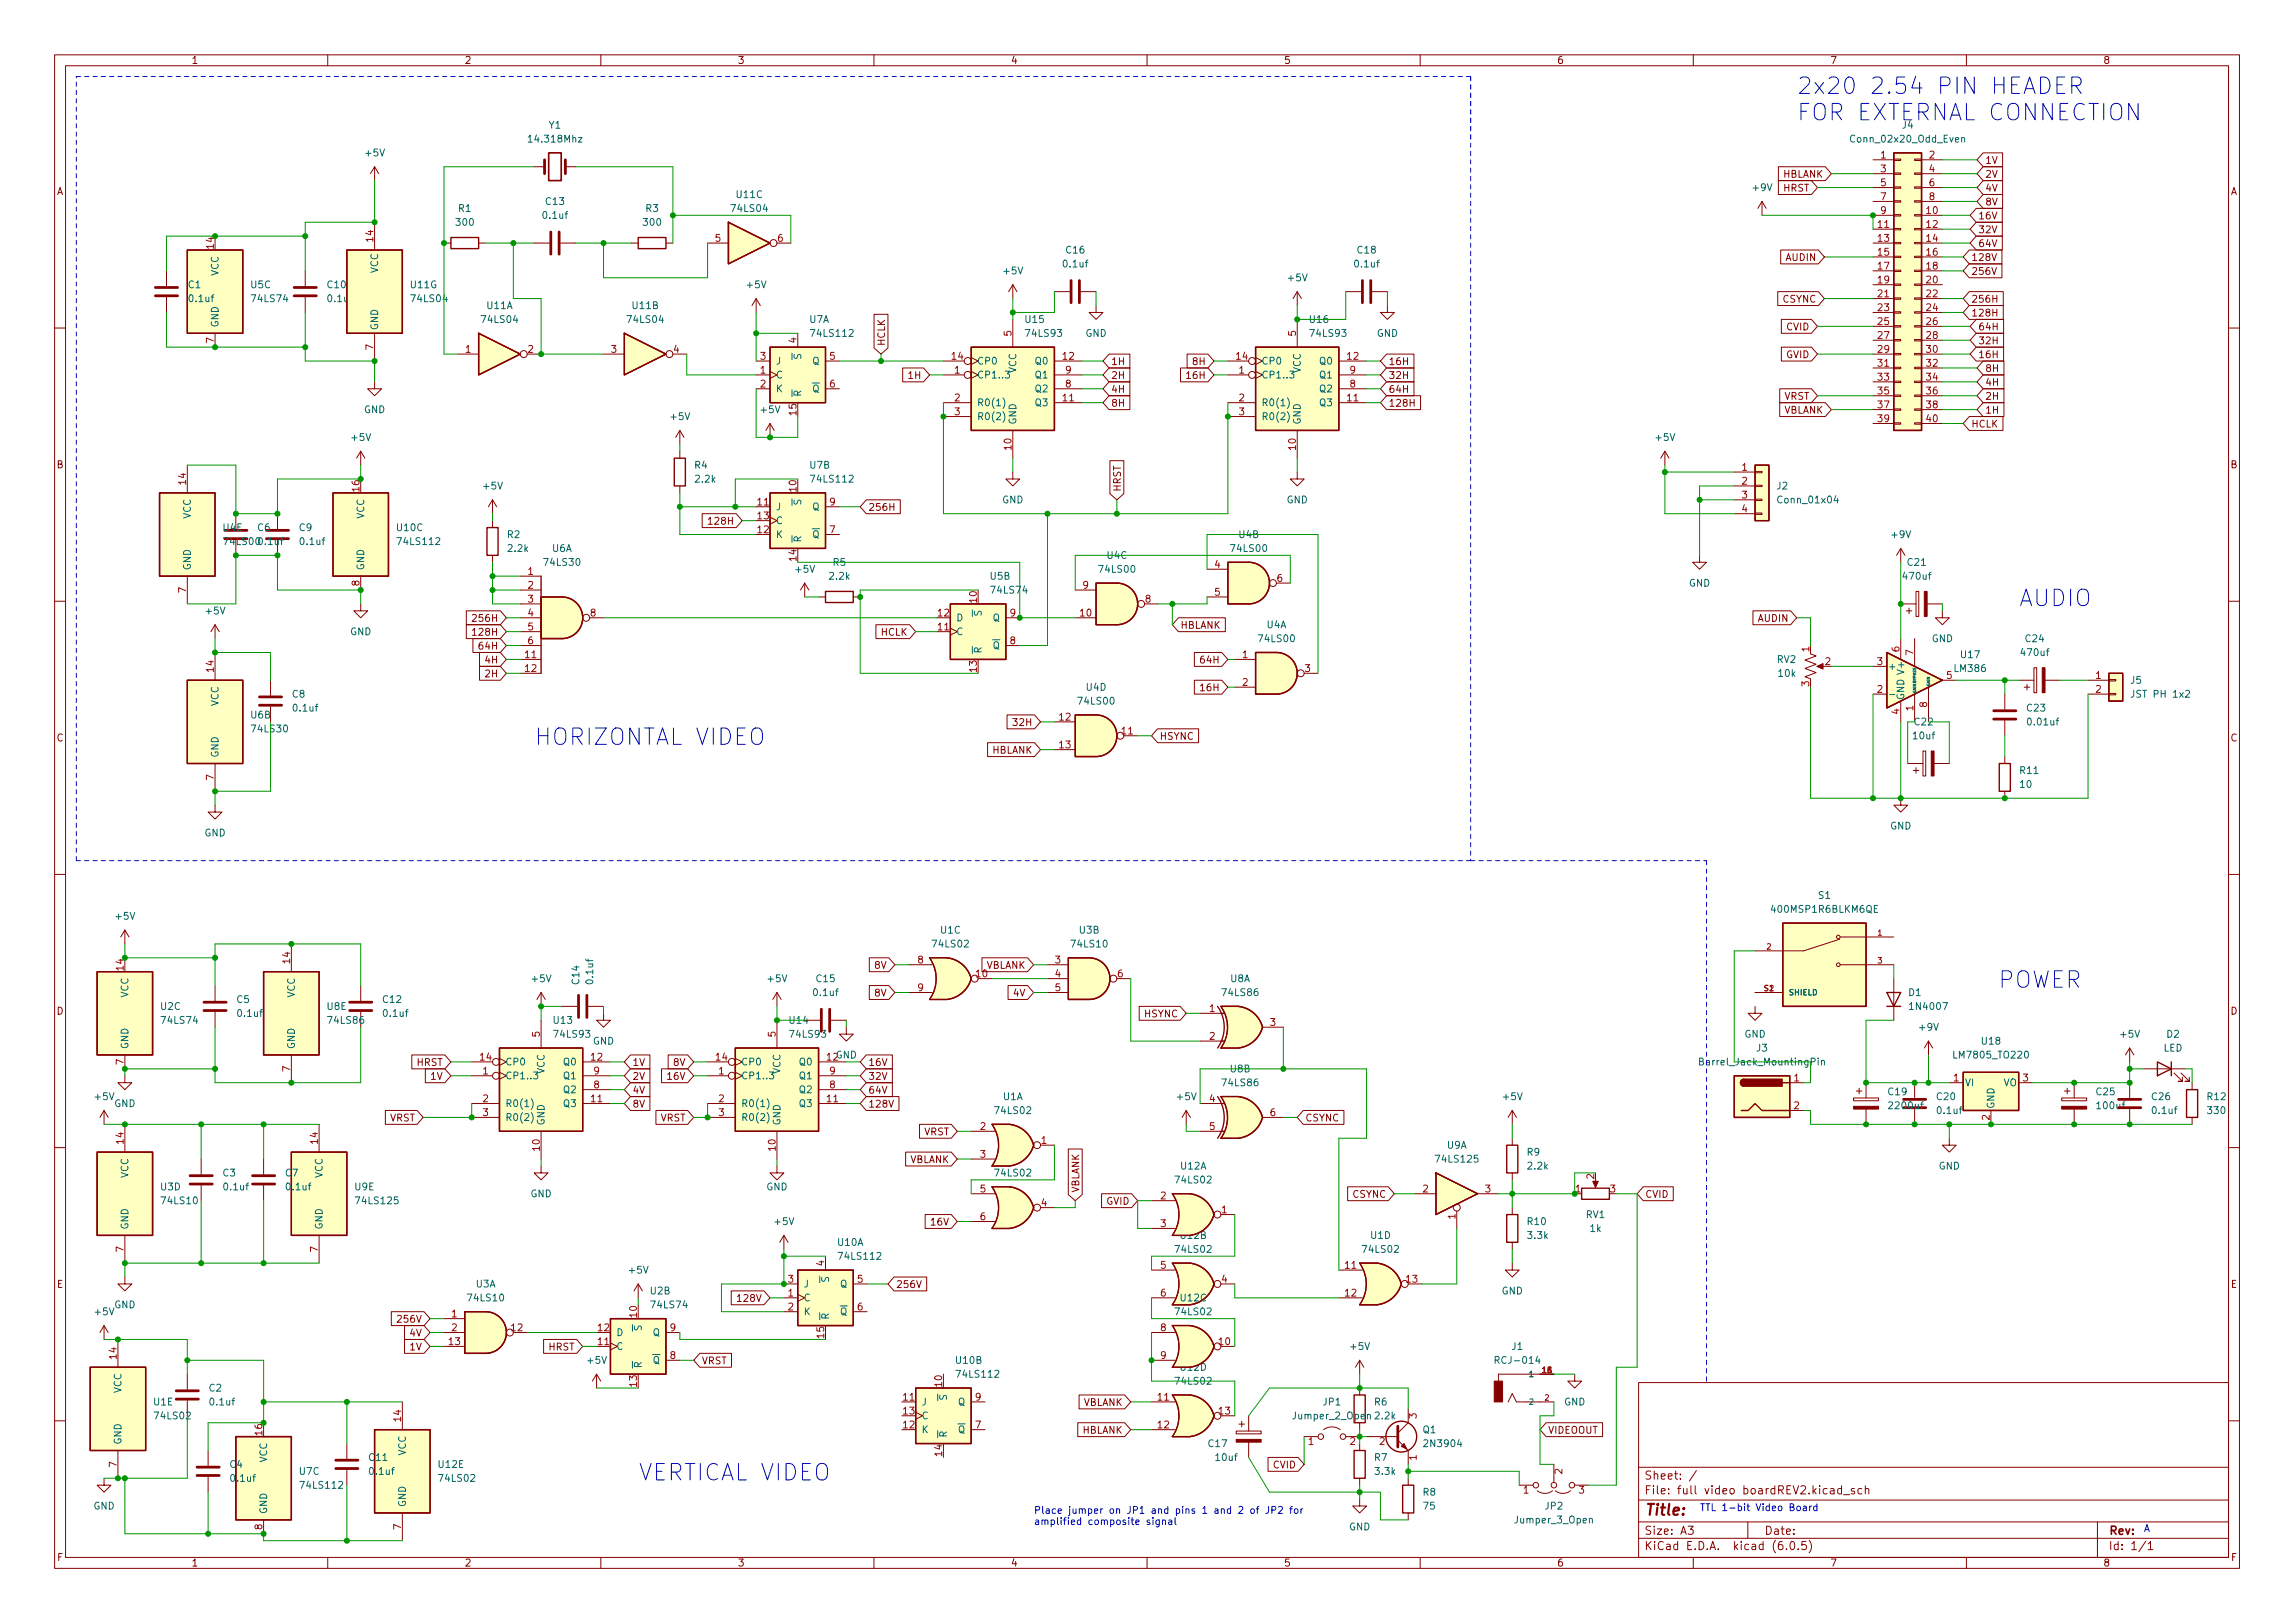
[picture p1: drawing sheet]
<svg xmlns="http://www.w3.org/2000/svg" width="420mm" height="297mm" viewBox="0 0 420 297" stroke-linecap="round" stroke-linejoin="round" font-family="sans-serif">
<defs><g id="words">
<g font-size="4.2" fill="#0000c2">
<text x="328.9" y="17.2">2x20 2.54 PIN HEADER</text>
<text x="328.9" y="22.1">FOR EXTERNAL CONNECTION</text>
<text x="369.6" y="111">AUDIO</text>
<text x="97.8" y="136.4">HORIZONTAL VIDEO</text>
<text x="365.8" y="180.8">POWER</text>
<text x="116.8" y="271">VERTICAL VIDEO</text>
</g>
<text font-size="2.8" fill="#840000" x="301" y="277.3">Title:</text>
<g font-size="2.1" fill="#840000">
<text x="301" y="273.5">File: full video boardREV2.kicad_sch</text>
<text x="301" y="270.8">Sheet: /</text>
<text x="301" y="280.9">Size: A3</text>
<text x="323" y="280.9">Date:</text>
<text x="386" y="280.9">Rev:</text>
<text x="301" y="283.7">KiCad E.D.A. kicad (6.0.5)</text>
<text x="386" y="283.7">Id: 1/1</text>
</g>
<g font-size="1.8" fill="#840000">
<text x="35" y="11.7">1</text>
<text x="85" y="11.7">2</text>
<text x="135" y="11.7">3</text>
<text x="185" y="11.7">4</text>
<text x="235" y="11.7">5</text>
<text x="285" y="11.7">6</text>
<text x="335" y="11.7">7</text>
<text x="385" y="11.7">8</text>
<text x="363.4" y="30">1V</text>
<text x="10.3" y="35.7">A</text>
<text x="326.4" y="32.5">HBLANK</text>
<text x="326.5" y="35.1">HRST</text>
<text x="363.4" y="32.5">2V</text>
<text x="363.4" y="35.1">4V</text>
<text x="408.3" y="35.7">A</text>
<text x="362.1" y="40.1">16V</text>
<text x="363.4" y="37.6">8V</text>
<text x="327" y="47.8">AUDIN</text>
<text x="360.8" y="47.8">128V</text>
<text x="362.1" y="42.7">32V</text>
<text x="362.1" y="45.2">64V</text>
<text x="360.8" y="50.3">256V</text>
<text x="326.4" y="55.4">CSYNC</text>
<text x="360.8" y="55.4">256H</text>
<text x="360.8" y="57.9">128H</text>
<text x="162" y="63.4" transform="rotate(-90 162 63.4)">HCLK</text>
<text x="327" y="65.5">GVID</text>
<text x="327.1" y="60.5">CVID</text>
<text x="362.1" y="60.5">64H</text>
<text x="362.1" y="65.5">16H</text>
<text x="362.1" y="63">32H</text>
<text x="166.5" y="69.3">1H</text>
<text x="203.4" y="66.8">1H</text>
<text x="203.4" y="71.9">4H</text>
<text x="203.4" y="69.3">2H</text>
<text x="217.6" y="69.3">16H</text>
<text x="218.6" y="66.8">8H</text>
<text x="254.2" y="66.8">16H</text>
<text x="254.2" y="69.3">32H</text>
<text x="254.2" y="71.9">64H</text>
<text x="363.4" y="70.6">4H</text>
<text x="363.4" y="68.1">8H</text>
<text x="203.4" y="74.4">8H</text>
<text x="254.2" y="74.4">128H</text>
<text x="326.5" y="75.7">VBLANK</text>
<text x="326.6" y="73.2">VRST</text>
<text x="363.4" y="75.7">1H</text>
<text x="363.4" y="73.2">2H</text>
<text x="360.8" y="78.2">HCLK</text>
<text x="10.3" y="85.7">B</text>
<text x="408.3" y="85.7">B</text>
<text x="158.9" y="93.5">256H</text>
<text x="205.2" y="90" transform="rotate(-90 205.2 90)">HRST</text>
<text x="130.2" y="96">128H</text>
<text x="87.1" y="113.8">256H</text>
<text x="321.9" y="113.8">AUDIN</text>
<text x="87.1" y="116.3">128H</text>
<text x="88" y="118.9">64H</text>
<text x="161.3" y="116.3">HCLK</text>
<text x="216.1" y="115.1">HBLANK</text>
<text x="89" y="124">2H</text>
<text x="89" y="121.4">4H</text>
<text x="220.1" y="121.4">64H</text>
<text x="220.1" y="126.5">16H</text>
<text x="10.3" y="135.7">C</text>
<text x="181.6" y="137.9">HBLANK</text>
<text x="185.8" y="132.8">32H</text>
<text x="212.2" y="135.4">HSYNC</text>
<text x="408.3" y="135.7">C</text>
<text x="160.2" y="177.3">8V</text>
<text x="180.4" y="177.3">VBLANK</text>
<text x="10.3" y="185.7">D</text>
<text x="160.2" y="182.4">8V</text>
<text x="185.6" y="182.4">4V</text>
<text x="408.3" y="185.7">D</text>
<text x="209.6" y="186.2">HSYNC</text>
<text x="76.3" y="195.1">HRST</text>
<text x="79" y="197.6">1V</text>
<text x="115.7" y="195.1">1V</text>
<text x="115.7" y="197.6">2V</text>
<text x="122.4" y="197.6">16V</text>
<text x="123.4" y="195.1">8V</text>
<text x="158.9" y="197.6">32V</text>
<text x="158.9" y="195.1">16V</text>
<text x="115.7" y="200.2">4V</text>
<text x="115.7" y="202.7">8V</text>
<text x="158.9" y="200.2">64V</text>
<text x="158.9" y="202.7">128V</text>
<text x="71.3" y="205.2">VRST</text>
<text x="120.9" y="205.2">VRST</text>
<text x="169.1" y="207.8">VRST</text>
<text x="238.9" y="205.2">CSYNC</text>
<text x="166.5" y="212.9">VBLANK</text>
<text x="197.6" y="218.3" transform="rotate(-90 197.6 218.3)">VBLANK</text>
<text x="202.5" y="220.5">GVID</text>
<text x="247.7" y="219.2">CSYNC</text>
<text x="301.2" y="219.2">CVID</text>
<text x="170.7" y="224.3">16V</text>
<text x="10.4" y="235.7">E</text>
<text x="135.4" y="238.3">128V</text>
<text x="164" y="235.7">256V</text>
<text x="408.4" y="235.7">E</text>
<text x="73.2" y="242.1">256V</text>
<text x="75.1" y="244.6">4V</text>
<text x="75.1" y="247.1">1V</text>
<text x="100.4" y="247.1">HRST</text>
<text x="128.4" y="249.7">VRST</text>
<text x="198.2" y="257.3">VBLANK</text>
<text x="198.1" y="262.4">HBLANK</text>
<text x="283.4" y="262.4">VIDEOOUT</text>
<text x="233.1" y="268.7">CVID</text>
<text x="10.4" y="285.7">F</text>
<text x="35" y="286.7">1</text>
<text x="85" y="286.7">2</text>
<text x="135" y="286.7">3</text>
<text x="185" y="286.7">4</text>
<text x="235" y="286.7">5</text>
<text x="285" y="286.7">6</text>
<text x="335" y="286.7">7</text>
<text x="385" y="286.7">8</text>
<text x="408.4" y="285.7">F</text>
</g>
<g font-size="1.8" fill="#006464">
<text x="100.5" y="23.5">Y1</text>
<text x="348.3" y="23.5">J4</text>
<text x="67" y="28.6">+5V</text>
<text x="97.2" y="26.1">14.318Mhz</text>
<text x="339.2" y="26.1">Conn_02x20_Odd_Even</text>
<text x="321" y="35">+9V</text>
<text x="83.6" y="41.3">300</text>
<text x="84" y="38.8">R1</text>
<text x="99.5" y="40">0.1uf</text>
<text x="100" y="37.5">C13</text>
<text x="117.9" y="41.3">300</text>
<text x="118.2" y="38.8">R3</text>
<text x="134.1" y="38.8">74LS04</text>
<text x="134.9" y="36.2">U11C</text>
<text x="195.2" y="46.4">C16</text>
<text x="248.6" y="46.4">C18</text>
<text x="34.5" y="52.7">C1</text>
<text x="40" y="50.5" transform="rotate(-90 40 50.5)">VCC</text>
<text x="45.9" y="52.7">U5C</text>
<text x="60" y="52.7">C10</text>
<text x="69.2" y="50" transform="rotate(-90 69.2 50)">VCC</text>
<text x="75.2" y="52.7">U11G</text>
<text x="136.8" y="52.7">+5V</text>
<text x="183.8" y="50.2">+5V</text>
<text x="194.8" y="48.9">0.1uf</text>
<text x="235.9" y="51.5">+5V</text>
<text x="248.1" y="48.9">0.1uf</text>
<text x="34.8" y="55.3">0.1uf</text>
<text x="40" y="60" transform="rotate(-90 40 60)">GND</text>
<text x="46.2" y="55.3">74LS74</text>
<text x="60.2" y="55.3">0.1uf</text>
<text x="75.5" y="55.3">74LS04</text>
<text x="88.3" y="59.1">74LS04</text>
<text x="89.2" y="56.6">U11A</text>
<text x="115" y="59.1">74LS04</text>
<text x="115.8" y="56.6">U11B</text>
<text x="148.2" y="59.1">U7A</text>
<text x="187.8" y="59.1">U15</text>
<text x="239.8" y="59.1">U16</text>
<text x="69.2" y="60.5" transform="rotate(-90 69.2 60.5)">GND</text>
<text x="148.7" y="61.6">74LS112</text>
<text x="188" y="61.6">74LS93</text>
<text x="198.7" y="61.6">GND</text>
<text x="240" y="61.6">74LS93</text>
<text x="252" y="61.6">GND</text>
<text x="142" y="69.3">C</text>
<text x="142" y="71.8">K</text>
<text x="142" y="66.7">J</text>
<text x="147.4" y="71.8">~{Q}</text>
<text x="148.7" y="66.7">Q</text>
<text x="178.8" y="69.3">CP1..3</text>
<text x="178.8" y="66.7">CP0</text>
<text x="186.1" y="68.3" transform="rotate(-90 186.1 68.3)">VCC</text>
<text x="189.7" y="66.7">Q0</text>
<text x="189.7" y="71.8">Q2</text>
<text x="189.7" y="69.3">Q1</text>
<text x="230.9" y="69.3">CP1..3</text>
<text x="230.9" y="66.7">CP0</text>
<text x="238.1" y="68.3" transform="rotate(-90 238.1 68.3)">VCC</text>
<text x="241.7" y="66.7">Q0</text>
<text x="241.7" y="71.8">Q2</text>
<text x="241.7" y="69.3">Q1</text>
<text x="66.6" y="75.6">GND</text>
<text x="122.9" y="76.9">+5V</text>
<text x="139.4" y="75.6">+5V</text>
<text x="146.7" y="72.7" transform="rotate(-90 146.7 72.7)">~{R}</text>
<text x="178.8" y="74.3">R0(1)</text>
<text x="178.8" y="76.9">R0(2)</text>
<text x="186.1" y="77.8" transform="rotate(-90 186.1 77.8)">GND</text>
<text x="189.7" y="74.3">Q3</text>
<text x="230.9" y="74.3">R0(1)</text>
<text x="230.9" y="76.9">R0(2)</text>
<text x="238.1" y="77.8" transform="rotate(-90 238.1 77.8)">GND</text>
<text x="241.7" y="74.3">Q3</text>
<text x="64.4" y="80.7">+5V</text>
<text x="303.2" y="80.7">+5V</text>
<text x="88.6" y="89.6">+5V</text>
<text x="127.2" y="85.8">R4</text>
<text x="127.4" y="88.3">2.2k</text>
<text x="148.3" y="85.8">U7B</text>
<text x="148.7" y="88.3">74LS112</text>
<text x="325.3" y="89.6">J2</text>
<text x="34.9" y="95" transform="rotate(-90 34.9 95)">VCC</text>
<text x="66.7" y="95" transform="rotate(-90 66.7 95)">VCC</text>
<text x="142" y="93.4">J</text>
<text x="142" y="95.9">C</text>
<text x="148.7" y="93.4">Q</text>
<text x="183.5" y="92.1">GND</text>
<text x="235.5" y="92.1">GND</text>
<text x="325.8" y="92.1">Conn_01x04</text>
<text x="40.8" y="97.2">U4E</text>
<text x="41.2" y="99.7">74LS000.1uf</text>
<text x="47.2" y="97.2">C6</text>
<text x="54.8" y="97.2">C9</text>
<text x="55.1" y="99.7">0.1uf</text>
<text x="72.7" y="97.2">U10C</text>
<text x="73" y="99.7">74LS112</text>
<text x="92.9" y="98.5">R2</text>
<text x="93.1" y="101">2.2k</text>
<text x="101.1" y="101">U6A</text>
<text x="142" y="98.5">K</text>
<text x="146.7" y="99.4" transform="rotate(-90 146.7 99.4)">~{R}</text>
<text x="147.4" y="98.5">~{Q}</text>
<text x="225.5" y="101">74LS00</text>
<text x="226.8" y="98.5">U4B</text>
<text x="346.4" y="98.5">+9V</text>
<text x="34.9" y="104.4" transform="rotate(-90 34.9 104.4)">GND</text>
<text x="66.7" y="104.4" transform="rotate(-90 66.7 104.4)">GND</text>
<text x="99.8" y="103.5">74LS30</text>
<text x="145.7" y="104.8">+5V</text>
<text x="151.9" y="106.1">2.2k</text>
<text x="152.5" y="103.5">R5</text>
<text x="181.3" y="106.1">U5B</text>
<text x="201.4" y="104.8">74LS00</text>
<text x="202.7" y="102.3">U4C</text>
<text x="309.2" y="107.4">GND</text>
<text x="348.6" y="106.1">470uf</text>
<text x="349.3" y="103.5">C21</text>
<text x="37.8" y="112.4">+5V</text>
<text x="175" y="113.7">D</text>
<text x="181.6" y="108.6">74LS74</text>
<text x="181.8" y="113.7">Q</text>
<text x="64.1" y="116.2">GND</text>
<text x="175" y="116.2">C</text>
<text x="179.7" y="119.7" transform="rotate(-90 179.7 119.7)">~{R}</text>
<text x="180.4" y="118.8">~{Q}</text>
<text x="230.6" y="117.5">74LS00</text>
<text x="231.9" y="115">U4A</text>
<text x="353.6" y="117.5">GND</text>
<text x="370.9" y="117.5">C24</text>
<text x="325.3" y="121.3">RV2</text>
<text x="325.7" y="123.9">10k</text>
<text x="345.6" y="122.6">+</text>
<text x="357.9" y="123">LM386</text>
<text x="359.1" y="120.4">U17</text>
<text x="370.2" y="120.1">470uf</text>
<text x="390.1" y="125.1">J5</text>
<text x="40" y="129.2" transform="rotate(-90 40 129.2)">VCC</text>
<text x="45.9" y="131.5">U6B</text>
<text x="53.5" y="127.7">C8</text>
<text x="53.8" y="130.2">0.1uf</text>
<text x="197.6" y="128.9">74LS00</text>
<text x="198.9" y="126.4">U4D</text>
<text x="348.6" y="128.2" transform="rotate(-90 348.6 128.2)">GND V+</text>
<text x="371.1" y="130.2">C23</text>
<text x="390.7" y="127.7">JST PH 1x2</text>
<text x="46.2" y="134">74LS30</text>
<text x="350.4" y="135.3">10uf</text>
<text x="350.5" y="132.8">C22</text>
<text x="371.4" y="132.8">0.01uf</text>
<text x="40" y="138.7" transform="rotate(-90 40 138.7)">GND</text>
<text x="369.9" y="141.6">R11</text>
<text x="369.9" y="144.2">10</text>
<text x="37.4" y="153.1">GND</text>
<text x="346" y="151.8">GND</text>
<text x="324.7" y="167">400MSP1R6BLKM6QE</text>
<text x="332.9" y="164.5">S1</text>
<text x="21.3" y="168.3">+5V</text>
<text x="170.9" y="173.4">74LS02</text>
<text x="172.2" y="170.9">U1C</text>
<text x="196.3" y="173.4">74LS10</text>
<text x="197.6" y="170.9">U3B</text>
<text x="97.5" y="179.7">+5V</text>
<text x="108.6" y="179.9" transform="rotate(-90 108.6 179.9)">0.1uf</text>
<text x="140.6" y="179.7">+5V</text>
<text x="149.5" y="179.7">C15</text>
<text x="225.3" y="179.7">U8A</text>
<text x="23.5" y="182.6" transform="rotate(-90 23.5 182.6)">VCC</text>
<text x="29.4" y="184.8">U2C</text>
<text x="43.4" y="183.6">C5</text>
<text x="54" y="182.6" transform="rotate(-90 54 182.6)">VCC</text>
<text x="59.9" y="184.8">U8E</text>
<text x="70.2" y="183.6">C12</text>
<text x="106" y="180.1" transform="rotate(-90 106 180.1)">C14</text>
<text x="149.1" y="182.3">0.1uf</text>
<text x="223.9" y="182.3">74LS86</text>
<text x="349.4" y="182.3">D1</text>
<text x="349.9" y="184.8">1N4007</text>
<text x="29.7" y="187.4">74LS74</text>
<text x="43.6" y="186.1">0.1uf</text>
<text x="60.2" y="187.4">74LS86</text>
<text x="70.3" y="186.1">0.1uf</text>
<text x="101.4" y="187.4">U13</text>
<text x="101.6" y="189.9">74LS93</text>
<text x="108.5" y="191.2">GND</text>
<text x="144.6" y="187.4">U14</text>
<text x="144.8" y="189.9">74LS93</text>
<text x="319.3" y="189.9">GND</text>
<text x="351.5" y="188.6">+9V</text>
<text x="362.9" y="191.2">U18</text>
<text x="388.3" y="189.9">+5V</text>
<text x="396.7" y="189.9">D2</text>
<text x="23.5" y="192.1" transform="rotate(-90 23.5 192.1)">GND</text>
<text x="54" y="192.1" transform="rotate(-90 54 192.1)">GND</text>
<text x="92.5" y="197.5">CP1..3</text>
<text x="92.5" y="195">CP0</text>
<text x="99.7" y="196.6" transform="rotate(-90 99.7 196.6)">VCC</text>
<text x="103.3" y="195">Q0</text>
<text x="103.3" y="197.5">Q1</text>
<text x="135.6" y="197.5">CP1..3</text>
<text x="135.6" y="195">CP0</text>
<text x="142.9" y="196.6" transform="rotate(-90 142.9 196.6)">VCC</text>
<text x="146.5" y="195">Q0</text>
<text x="146.5" y="197.5">Q1</text>
<text x="151.4" y="194.1">12GND</text>
<text x="225.3" y="196.3">U8B</text>
<text x="311.7" y="195">Barrel_Jack_MountingPin</text>
<text x="321.6" y="192.4">J3</text>
<text x="358.1" y="193.7">LM7805_TO220</text>
<text x="396.1" y="192.4">LED</text>
<text x="17.5" y="201.3">+5V</text>
<text x="20.9" y="202.6">GND</text>
<text x="92.5" y="202.6">R0(1)</text>
<text x="103.3" y="202.6">Q3</text>
<text x="103.3" y="200.1">Q2</text>
<text x="135.6" y="202.6">R0(1)</text>
<text x="146.5" y="202.6">Q3</text>
<text x="146.5" y="200.1">Q2</text>
<text x="182.3" y="203.9">74LS02</text>
<text x="183.7" y="201.3">U1A</text>
<text x="215.6" y="201.3">+5V</text>
<text x="223.9" y="198.8">74LS86</text>
<text x="275.3" y="201.3">+5V</text>
<text x="345.7" y="200.4">C19</text>
<text x="346.1" y="203">2200uf</text>
<text x="354.6" y="201.3">C20</text>
<text x="354.8" y="203.9">0.1uf</text>
<text x="359.7" y="198.8">VI</text>
<text x="365.1" y="203" transform="rotate(-90 365.1 203)">GND</text>
<text x="366.8" y="198.8">VO</text>
<text x="383.8" y="200.4">C25</text>
<text x="384.1" y="203">100uf</text>
<text x="394" y="201.3">C26</text>
<text x="394.2" y="203.9">0.1uf</text>
<text x="404.2" y="201.3">R12</text>
<text x="404.3" y="203.9">330</text>
<text x="92.5" y="205.1">R0(2)</text>
<text x="99.7" y="206" transform="rotate(-90 99.7 206)">GND</text>
<text x="135.6" y="205.1">R0(2)</text>
<text x="142.9" y="206" transform="rotate(-90 142.9 206)">GND</text>
<text x="23.5" y="215.6" transform="rotate(-90 23.5 215.6)">VCC</text>
<text x="40.8" y="215.3">C3</text>
<text x="52.3" y="215.3">C7</text>
<text x="59.1" y="215.6" transform="rotate(-90 59.1 215.6)">VCC</text>
<text x="182.3" y="215.3">74LS02</text>
<text x="183.7" y="212.8">U1B</text>
<text x="216.2" y="214">U12A</text>
<text x="263.1" y="212.8">74LS125</text>
<text x="264.9" y="210.2">U9A</text>
<text x="279.6" y="211.5">R9</text>
<text x="279.8" y="214">2.2k</text>
<text x="354.9" y="214">GND</text>
<text x="29.4" y="217.8">U3D</text>
<text x="29.7" y="220.4">74LS10</text>
<text x="41.1" y="217.8">0.1uf</text>
<text x="52.5" y="217.8">0.1uf</text>
<text x="65" y="217.8">U9E</text>
<text x="65.4" y="220.4">74LS125</text>
<text x="97.1" y="219.1">GND</text>
<text x="140.3" y="217.8">GND</text>
<text x="215.3" y="216.6">74LS02</text>
<text x="23.5" y="225.1" transform="rotate(-90 23.5 225.1)">GND</text>
<text x="59.1" y="225.1" transform="rotate(-90 59.1 225.1)">GND</text>
<text x="141.9" y="224.2">+5V</text>
<text x="216.2" y="226.7">U12B</text>
<text x="251" y="226.7">U1D</text>
<text x="279.7" y="224.2">R10</text>
<text x="279.8" y="226.7">3.3k</text>
<text x="290.4" y="222.9">RV1</text>
<text x="291.1" y="225.5">1k</text>
<text x="115.2" y="233.1">+5V</text>
<text x="153.4" y="228">U10A</text>
<text x="153.8" y="230.5">74LS112</text>
<text x="215.3" y="229.3">74LS02</text>
<text x="249.6" y="229.3">74LS02</text>
<text x="20.9" y="239.4">GND</text>
<text x="85.8" y="238.2">74LS10</text>
<text x="87.1" y="235.6">U3A</text>
<text x="119.1" y="236.9">U2B</text>
<text x="119.4" y="239.4">74LS74</text>
<text x="147.1" y="238.2">C</text>
<text x="147.1" y="235.6">J</text>
<text x="153.8" y="235.6">Q</text>
<text x="216.2" y="238.2">U12C</text>
<text x="274.9" y="236.9">GND</text>
<text x="17.5" y="240.7">+5V</text>
<text x="112.8" y="244.5">D</text>
<text x="119.5" y="244.5">Q</text>
<text x="147.1" y="240.7">K</text>
<text x="151.8" y="241.6" transform="rotate(-90 151.8 241.6)">~{R}</text>
<text x="152.4" y="240.7">~{Q}</text>
<text x="215.3" y="240.7">74LS02</text>
<text x="107.6" y="249.6">+5V</text>
<text x="112.8" y="247.1">C</text>
<text x="117.5" y="250.5" transform="rotate(-90 117.5 250.5)">~{R}</text>
<text x="118.2" y="249.6">~{Q}</text>
<text x="175.1" y="249.6">U10B</text>
<text x="216.2" y="250.9">U12D</text>
<text x="247.3" y="247.1">+5V</text>
<text x="274.2" y="249.6">RCJ-014</text>
<text x="276.8" y="247.1">J1</text>
<text x="22.2" y="255" transform="rotate(-90 22.2 255)">VCC</text>
<text x="28.1" y="257.2">U1E</text>
<text x="38.3" y="254.7">C2</text>
<text x="38.6" y="257.2">0.1uf</text>
<text x="168.7" y="257.2">J</text>
<text x="175.4" y="252.1">74LS112</text>
<text x="175.4" y="257.2">Q</text>
<text x="215.3" y="253.4">74LS02</text>
<text x="242.3" y="257.2">JP1</text>
<text x="251.6" y="257.2">R6</text>
<text x="286.3" y="257.2">GND</text>
<text x="28.5" y="259.8">74LS02</text>
<text x="168.7" y="262.3">K</text>
<text x="168.7" y="259.8">C</text>
<text x="173.4" y="263.2" transform="rotate(-90 173.4 263.2)">~{R}</text>
<text x="174" y="262.3">~{Q}</text>
<text x="236.9" y="259.8">Jumper_2_Open</text>
<text x="251.8" y="259.8">2.2k</text>
<text x="260.5" y="262.3">Q1</text>
<text x="22.2" y="264.5" transform="rotate(-90 22.2 264.5)">GND</text>
<text x="42.1" y="268.6">C4</text>
<text x="48.9" y="267.7" transform="rotate(-90 48.9 267.7)">VCC</text>
<text x="54.8" y="269.9">U7C</text>
<text x="67.6" y="267.4">C11</text>
<text x="67.8" y="269.9">0.1uf</text>
<text x="74.3" y="266.4" transform="rotate(-90 74.3 266.4)">VCC</text>
<text x="80.3" y="268.6">U12E</text>
<text x="221.3" y="264.8">C17</text>
<text x="222.7" y="267.4">10uf</text>
<text x="251.6" y="267.4">R7</text>
<text x="251.8" y="269.9">3.3k</text>
<text x="261" y="264.8">2N3904</text>
<text x="42.4" y="271.2">0.1uf</text>
<text x="55.2" y="272.5">74LS112</text>
<text x="74.3" y="275.9" transform="rotate(-90 74.3 275.9)">GND</text>
<text x="80.5" y="271.2">74LS02</text>
<text x="260.5" y="273.7">R8</text>
<text x="17.1" y="276.3">GND</text>
<text x="48.9" y="277.2" transform="rotate(-90 48.9 277.2)">GND</text>
<text x="247" y="280.1">GND</text>
<text x="260.7" y="276.3">75</text>
<text x="277.6" y="278.8">Jumper_3_Open</text>
<text x="282.9" y="276.3">JP2</text>
</g>
<g font-size="1.8" fill="#a90000">
<text x="344.3" y="29">1</text>
<text x="353.2" y="29">2</text>
<text x="344.3" y="31.5">3</text>
<text x="344.3" y="34.1">5</text>
<text x="353.2" y="31.5">4</text>
<text x="353.2" y="34.1">6</text>
<text x="343.8" y="41.7">11</text>
<text x="344.3" y="36.6">7</text>
<text x="344.3" y="39.2">9</text>
<text x="352.7" y="39.2">10</text>
<text x="352.7" y="41.7">12</text>
<text x="353.2" y="36.6">8</text>
<text x="39.1" y="45.5" transform="rotate(-90 39.1 45.5)">14</text>
<text x="68.3" y="44.2" transform="rotate(-90 68.3 44.2)">14</text>
<text x="131" y="44.2">5</text>
<text x="142.4" y="44.2">6</text>
<text x="343.8" y="44.2">13</text>
<text x="343.8" y="46.8">15</text>
<text x="352.7" y="44.2">14</text>
<text x="352.7" y="46.8">16</text>
<text x="343.8" y="49.3">17</text>
<text x="343.8" y="51.9">19</text>
<text x="352.7" y="49.3">18</text>
<text x="352.7" y="51.9">20</text>
<text x="343.8" y="54.4">21</text>
<text x="343.8" y="56.9">23</text>
<text x="343.8" y="59.5">25</text>
<text x="352.7" y="54.4">22</text>
<text x="352.7" y="56.9">24</text>
<text x="352.7" y="59.5">26</text>
<text x="39.1" y="62.8" transform="rotate(-90 39.1 62.8)">7</text>
<text x="68.3" y="64" transform="rotate(-90 68.3 64)">7</text>
<text x="85.2" y="64.6">1</text>
<text x="96.7" y="64.6">2</text>
<text x="111.9" y="64.6">3</text>
<text x="123.3" y="64.6">4</text>
<text x="139.2" y="65.8">3</text>
<text x="145.8" y="62.8" transform="rotate(-90 145.8 62.8)">4</text>
<text x="151.9" y="65.8">5</text>
<text x="174.3" y="65.8">14</text>
<text x="185.2" y="61.5" transform="rotate(-90 185.2 61.5)">5</text>
<text x="194.6" y="65.8">12</text>
<text x="226.3" y="65.8">14</text>
<text x="237.2" y="61.5" transform="rotate(-90 237.2 61.5)">5</text>
<text x="246.7" y="65.8">12</text>
<text x="343.8" y="62">27</text>
<text x="343.8" y="64.6">29</text>
<text x="352.7" y="62">28</text>
<text x="352.7" y="64.6">30</text>
<text x="139.2" y="68.4">1</text>
<text x="139.2" y="70.9">2</text>
<text x="151.9" y="70.9">6</text>
<text x="174.8" y="68.4">1</text>
<text x="195.1" y="70.9">8</text>
<text x="195.1" y="68.4">9</text>
<text x="226.8" y="68.4">1</text>
<text x="247.2" y="70.9">8</text>
<text x="247.2" y="68.4">9</text>
<text x="343.8" y="67.1">31</text>
<text x="343.8" y="69.6">33</text>
<text x="352.7" y="67.1">32</text>
<text x="352.7" y="69.6">34</text>
<text x="145.8" y="76" transform="rotate(-90 145.8 76)">15</text>
<text x="174.8" y="73.4">2</text>
<text x="174.8" y="76">3</text>
<text x="194.6" y="73.4">11</text>
<text x="226.8" y="73.4">2</text>
<text x="226.8" y="76">3</text>
<text x="246.7" y="73.4">11</text>
<text x="343.8" y="72.2">35</text>
<text x="343.8" y="74.7">37</text>
<text x="343.8" y="77.3">39</text>
<text x="352.7" y="72.2">36</text>
<text x="352.7" y="74.7">38</text>
<text x="352.7" y="77.3">40</text>
<text x="185.2" y="82.3" transform="rotate(-90 185.2 82.3)">10</text>
<text x="237.2" y="82.3" transform="rotate(-90 237.2 82.3)">10</text>
<text x="34" y="88.7" transform="rotate(-90 34 88.7)">14</text>
<text x="65.8" y="89.9" transform="rotate(-90 65.8 89.9)">16</text>
<text x="145.8" y="89.9" transform="rotate(-90 145.8 89.9)">10</text>
<text x="318.9" y="86.1">1</text>
<text x="318.9" y="88.7">2</text>
<text x="138.7" y="92.5">11</text>
<text x="138.7" y="95">13</text>
<text x="151.9" y="92.5">9</text>
<text x="318.9" y="91.2">3</text>
<text x="318.9" y="93.8">4</text>
<text x="138.7" y="97.6">12</text>
<text x="151.9" y="97.6">7</text>
<text x="65.8" y="107.2" transform="rotate(-90 65.8 107.2)">8</text>
<text x="96.7" y="105.2">1</text>
<text x="96.7" y="107.7">2</text>
<text x="145.8" y="102.6" transform="rotate(-90 145.8 102.6)">14</text>
<text x="198.3" y="107.7">9</text>
<text x="222.4" y="103.9">4</text>
<text x="233.8" y="106.5">6</text>
<text x="34" y="108.5" transform="rotate(-90 34 108.5)">7</text>
<text x="96.7" y="110.3">3</text>
<text x="96.7" y="112.8">4</text>
<text x="108.1" y="112.8">8</text>
<text x="171.7" y="112.8">12</text>
<text x="178.8" y="110.2" transform="rotate(-90 178.8 110.2)">10</text>
<text x="184.9" y="112.8">9</text>
<text x="197.8" y="112.8">10</text>
<text x="209.7" y="110.3">8</text>
<text x="222.4" y="109">5</text>
<text x="96.7" y="115.4">5</text>
<text x="96.7" y="117.9">6</text>
<text x="171.7" y="115.4">11</text>
<text x="184.9" y="117.9">8</text>
<text x="331.2" y="119.3" transform="rotate(-90 331.2 119.3)">1</text>
<text x="347.7" y="119.3" transform="rotate(-90 347.7 119.3)">6</text>
<text x="350.3" y="119.9" transform="rotate(-90 350.3 119.9)">7</text>
<text x="39.1" y="122.9" transform="rotate(-90 39.1 122.9)">14</text>
<text x="96.2" y="120.4">11</text>
<text x="96.2" y="123">12</text>
<text x="178.8" y="122.9" transform="rotate(-90 178.8 122.9)">13</text>
<text x="227.5" y="120.4">1</text>
<text x="227.5" y="125.5">2</text>
<text x="238.9" y="123">3</text>
<text x="331.2" y="125.6" transform="rotate(-90 331.2 125.6)">3</text>
<text x="334.2" y="121.7">2</text>
<text x="343.7" y="121.7">3</text>
<text x="356.4" y="124.2">5</text>
<text x="383.7" y="124.2">1</text>
<text x="194" y="131.9">12</text>
<text x="343.7" y="126.8">2</text>
<text x="347.7" y="130.7" transform="rotate(-90 347.7 130.7)">4</text>
<text x="350.3" y="130.1" transform="rotate(-90 350.3 130.1)">1</text>
<text x="352.8" y="129.4" transform="rotate(-90 352.8 129.4)">8</text>
<text x="383.7" y="126.8">2</text>
<text x="194" y="136.9">13</text>
<text x="205.4" y="134.4">11</text>
<text x="39.1" y="142.8" transform="rotate(-90 39.1 142.8)">7</text>
<text x="22.6" y="177.6" transform="rotate(-90 22.6 177.6)">14</text>
<text x="53.1" y="176.3" transform="rotate(-90 53.1 176.3)">14</text>
<text x="168" y="176.3">8</text>
<text x="178.7" y="178.9">10</text>
<text x="193.2" y="176.3">3</text>
<text x="193.2" y="178.9">4</text>
<text x="204.6" y="178.9">6</text>
<text x="168" y="181.4">9</text>
<text x="193.2" y="181.4">5</text>
<text x="221.4" y="185.2">1</text>
<text x="98.8" y="189.8" transform="rotate(-90 98.8 189.8)">5</text>
<text x="142" y="189.8" transform="rotate(-90 142 189.8)">5</text>
<text x="221.4" y="190.3">2</text>
<text x="232.6" y="187.7">3</text>
<text x="22.6" y="194.8" transform="rotate(-90 22.6 194.8)">7</text>
<text x="53.1" y="196.1" transform="rotate(-90 53.1 196.1)">7</text>
<text x="87.9" y="194.1">14</text>
<text x="88.4" y="196.6">1</text>
<text x="108.2" y="194.1">12</text>
<text x="108.7" y="196.6">9</text>
<text x="131.1" y="194.1">14</text>
<text x="131.6" y="196.6">1</text>
<text x="151.9" y="196.6">9</text>
<text x="328.4" y="197.9">1</text>
<text x="357.6" y="197.9">1</text>
<text x="370.3" y="197.9">3</text>
<text x="88.4" y="201.7">2</text>
<text x="108.2" y="201.7">11</text>
<text x="108.7" y="199.2">8</text>
<text x="131.6" y="201.7">2</text>
<text x="151.4" y="201.7">11</text>
<text x="151.9" y="199.2">8</text>
<text x="221.4" y="201.7">4</text>
<text x="328.4" y="203">2</text>
<text x="22.6" y="209.3" transform="rotate(-90 22.6 209.3)">14</text>
<text x="58.2" y="209.3" transform="rotate(-90 58.2 209.3)">14</text>
<text x="88.4" y="204.3">3</text>
<text x="131.6" y="204.3">3</text>
<text x="179.5" y="206.8">2</text>
<text x="190.6" y="209.3">1</text>
<text x="221.4" y="206.8">5</text>
<text x="232.6" y="204.3">6</text>
<text x="364.2" y="205" transform="rotate(-90 364.2 205)">2</text>
<text x="98.8" y="210.6" transform="rotate(-90 98.8 210.6)">10</text>
<text x="142" y="210.6" transform="rotate(-90 142 210.6)">10</text>
<text x="179.5" y="211.9">3</text>
<text x="291.8" y="215.8" transform="rotate(-90 291.8 215.8)">2</text>
<text x="179.5" y="218.2">5</text>
<text x="190.6" y="220.8">4</text>
<text x="212.5" y="219.5">2</text>
<text x="260.5" y="218.2">2</text>
<text x="271.9" y="218.2">3</text>
<text x="288.4" y="218.2">1</text>
<text x="294.8" y="218.2">3</text>
<text x="179.5" y="223.3">6</text>
<text x="212.5" y="224.6">3</text>
<text x="223.7" y="222">1</text>
<text x="266.4" y="223.1" transform="rotate(-90 266.4 223.1)">1</text>
<text x="22.6" y="229.1" transform="rotate(-90 22.6 229.1)">7</text>
<text x="58.2" y="229.1" transform="rotate(-90 58.2 229.1)">7</text>
<text x="150.9" y="231.7" transform="rotate(-90 150.9 231.7)">4</text>
<text x="212.5" y="232.2">5</text>
<text x="246.3" y="232.2">11</text>
<text x="144.3" y="237.3">1</text>
<text x="144.3" y="239.8">2</text>
<text x="144.3" y="234.7">3</text>
<text x="157" y="234.7">5</text>
<text x="157" y="239.8">6</text>
<text x="212.5" y="237.3">6</text>
<text x="223.7" y="234.7">4</text>
<text x="246.3" y="237.3">12</text>
<text x="257.5" y="234.7">13</text>
<text x="82.7" y="241.1">1</text>
<text x="82.7" y="243.6">2</text>
<text x="93.6" y="243.6">12</text>
<text x="109.5" y="243.6">12</text>
<text x="116.6" y="241.1" transform="rotate(-90 116.6 241.1)">10</text>
<text x="122.7" y="243.6">9</text>
<text x="150.9" y="244.9" transform="rotate(-90 150.9 244.9)">15</text>
<text x="212.5" y="243.6">8</text>
<text x="21.3" y="248.7" transform="rotate(-90 21.3 248.7)">14</text>
<text x="82.2" y="246.2">13</text>
<text x="109.5" y="246.2">11</text>
<text x="122.7" y="248.7">8</text>
<text x="212.5" y="248.7">9</text>
<text x="223.2" y="246.2">10</text>
<text x="116.6" y="253.8" transform="rotate(-90 116.6 253.8)">13</text>
<text x="165.4" y="256.3">11</text>
<text x="172.5" y="253.8" transform="rotate(-90 172.5 253.8)">10</text>
<text x="178.6" y="256.3">9</text>
<text x="212" y="256.3">11</text>
<text x="48" y="262.6" transform="rotate(-90 48 262.6)">16</text>
<text x="73.4" y="260.1" transform="rotate(-90 73.4 260.1)">14</text>
<text x="165.4" y="261.4">12</text>
<text x="165.4" y="258.9">13</text>
<text x="178.6" y="261.4">7</text>
<text x="212" y="261.4">12</text>
<text x="223.2" y="258.9">13</text>
<text x="259.3" y="259.6" transform="rotate(-90 259.3 259.6)">3</text>
<text x="21.3" y="268.5" transform="rotate(-90 21.3 268.5)">7</text>
<text x="172.5" y="266.5" transform="rotate(-90 172.5 266.5)">14</text>
<text x="239.5" y="264.5">1</text>
<text x="247.2" y="264.5">2</text>
<text x="252.6" y="264.5">2</text>
<text x="259.3" y="267.2" transform="rotate(-90 259.3 267.2)">1</text>
<text x="286" y="269.8" transform="rotate(-90 286 269.8)">2</text>
<text x="278.9" y="273.3">1</text>
<text x="289.1" y="273.3">3</text>
<text x="48" y="279.9" transform="rotate(-90 48 279.9)">8</text>
<text x="73.4" y="279.9" transform="rotate(-90 73.4 279.9)">7</text>
</g>
<g font-size="1.8" fill="#0000c2">
<text x="189.2" y="277">Place jumper on JP1 and pins 1 and 2 of JP2 for</text>
<text x="189.2" y="279.1">amplified composite signal</text>
<text x="311.1" y="276.5">TTL 1-bit Video Board</text>
<text x="392.4" y="280.4">A</text>
</g>
<g font-size="1.4" fill="#a90000">
<text x="323.5" y="173.8">2</text>
<text x="343.8" y="171.2">1</text>
<text x="343.8" y="176.3">3</text>
<text x="323" y="181.4">S1</text>
<text x="323.9" y="181.4">2</text>
<text x="282.3" y="251.2">1A</text>
<text x="283.1" y="251.2">B</text>
<text x="282.8" y="256.3">2</text>
</g>
<g font-size="1.4" fill="#006464">
<text x="327.4" y="182.2">SHIELD</text>
<text x="280.1" y="252">1</text>
<text x="280.1" y="257.1">2</text>
</g>
<g font-size=".7" fill="#006464">
<text x="353.3" y="125.6" transform="rotate(-90 353.3 125.6)">GAIN</text>
<text x="350.8" y="126.9" transform="rotate(-90 350.8 126.9)">GAIN BYPASS</text>
</g>
</g></defs>
<g fill="none" stroke="#840000" stroke-width=".18">
<path d="M10 10h400v277h-400zM12 12h396v273h-396zM60 10v2M110 10v2M160 10v2M210 10v2M260 10v2M310 10v2M360 10v2M68.6 30.5l-.8 1.3M68.6 30.5v2.6M68.6 30.5l.7 1.3"/>
<path d="M97.8 30.5h1.9M103.5 30.5h1.9M322.6 36.9l-.8 1.2M322.6 36.9v2.5M322.6 36.9l.7 1.2M325.6 33.1h6l1.1 1.2-1.1 1.3h-6zM325.6 30.5h8.6l1.1 1.3-1.1 1.3h-8.6zM342.9 29.2h3.8M342.9 39.4h3.8M342.9 31.8h3.8M342.9 34.3h3.8M342.9 36.9h3.8"/>
<path d="M346.7 39.3h1.3v.2h-1.3zM346.7 36.7h1.3v.3h-1.3zM346.7 34.2h1.3v.3h-1.3zM346.7 31.7h1.3v.2h-1.3zM346.7 29.1h1.3v.3h-1.3zM350.5 39.3h1.3v.2h-1.3zM350.5 36.7h1.3v.3h-1.3zM350.5 34.2h1.3v.3h-1.3zM350.5 31.7h1.3v.2h-1.3zM350.5 29.1h1.3v.3h-1.3zM351.8 29.2h3.8M351.8 39.4h3.8"/>
<path d="M351.8 31.8h3.8M351.8 34.3h3.8M351.8 36.9h3.8M361.8 38.1h4.8v2.6h-4.8l-1.1-1.3zM363.1 35.6h3.5v2.5h-3.5l-1.2-1.2zM363.1 28h3.5v2.5h-3.5l-1.2-1.3zM363.1 30.5h3.5v2.6h-3.5l-1.2-1.3zM363.1 33.1h3.5v2.5h-3.5l-1.2-1.3zM30.5 49.6v2.8M30.5 54.4v2.8M55.9 49.6v2.8M55.9 54.4v2.8"/>
<path d="M68.6 40.7v5.1M81.3 44.5h1.2M87.6 44.5h1.3M97.8 44.5h2.8M102.6 44.5h2.8M115.6 44.5h1.2M121.9 44.5h1.3M129.5 44.5h3.8M138.4 54.6l-.7 1.3M138.4 54.6v2.6M138.4 54.6l.8 1.3M142.2 44.5h2.6"/>
<path d="M160 57.5h2.6v6.2l-1.3 1.1-1.3-1.1zM185.4 52.1l-.7 1.3M185.4 52.1v2.5M185.4 58.5v5M185.4 52.1l.8 1.3M193 53.4h2.8M197.9 53.4h2.8M200.7 55.9v1.3h1.2l-1.2 1.3-1.3-1.3h1.3M237.5 53.4v2.5M237.5 58.5v5M237.5 53.4l-.8 1.2M237.5 53.4l.8 1.2"/>
<path d="M246.4 53.4h2.8M251.2 53.4h2.8M254 55.9v1.3h1.3l-1.3 1.3-1.3-1.3h1.3M325.5 53.4h7.4l1.1 1.2-1.1 1.3h-7.4zM326 45.8h6.9l1.1 1.2-1.1 1.3h-6.9zM326.1 58.5h5.5l1.1 1.2-1.1 1.3h-5.5zM342.9 44.5h3.8M342.9 41.9h3.8M342.9 47h3.8M342.9 49.6h3.8M342.9 52.1h3.8M342.9 54.6h3.8"/>
<path d="M342.9 57.2h3.8M342.9 59.7h3.8M346.7 59.6h1.3v.3h-1.3zM346.7 57.1h1.3v.2h-1.3zM346.7 54.5h1.3v.3h-1.3zM346.7 52h1.3v.2h-1.3zM346.7 49.4h1.3v.3h-1.3zM346.7 46.9h1.3v.3h-1.3zM346.7 44.4h1.3v.2h-1.3zM346.7 41.8h1.3v.3h-1.3zM350.5 59.6h1.3v.3h-1.3zM350.5 57.1h1.3v.2h-1.3z"/>
<path d="M350.5 54.5h1.3v.3h-1.3zM350.5 52h1.3v.2h-1.3zM350.5 49.4h1.3v.3h-1.3zM350.5 46.9h1.3v.3h-1.3zM350.5 44.4h1.3v.2h-1.3zM350.5 41.8h1.3v.3h-1.3zM351.8 44.5h3.8M351.8 41.9h3.8M351.8 47h3.8M351.8 49.6h3.8M351.8 52.1h3.8M351.8 54.6h3.8"/>
<path d="M351.8 57.2h3.8M351.8 59.7h3.8M360.5 48.3h6v2.5h-6l-1.1-1.2zM360.5 53.4h6.3v2.5h-6.3l-1.1-1.3zM360.5 55.9h6.3v2.6h-6.3l-1.1-1.3zM360.5 45.8h6v2.5h-6l-1.1-1.3zM361.8 40.7h4.8v2.5h-4.8l-1.1-1.3zM361.8 43.2h4.8v2.6h-4.8l-1.1-1.3zM361.8 58.5h5v2.5h-5l-1.1-1.3zM364.8 54.6h.8M364.8 57.2h.8M365.6 54v1.3"/>
<path d="M365.6 56.6v1.3M10 60h2M39.4 61v2.5M68.6 69.9v1.3h1.2l-1.2 1.2-1.3-1.2h1.3M68.6 61v5.1M83.8 64.8h3.8M96.5 64.8h2.6M110.5 64.8h3.8M123.2 64.8h2.5M124.5 78.8v2.5M124.5 78.8l-.8 1.2M124.5 78.8l.7 1.2"/>
<path d="M138.4 68.6h2.6M138.4 71.2h2.6M138.4 66.1h2.6M141 68l1.2 .6-1.2 .7M141 77.5l-.8 1.3M141 77.5v2.5M141 77.5l.7 1.3M146 61v2.5M151.1 71.2h2.6M151.1 66.1h2.6M165.3 67.3h3.8l1.1 1.3-1.1 1.3h-3.8zM172.7 68.6h3.8"/>
<path d="M172.7 66.1h3.8M172.7 73.7h5.1M172.7 76.2h5.1M177.8 68l1.3 .6-1.3 .7M177.8 65.4l1.3 .7-1.3 .6M185.4 78.8v5.1M193 68.6h5.1M193 71.2h5.1M193 66.1h5.1M193 73.7h5.1M203 64.8h3.9v2.5h-3.9l-1.1-1.2zM203 72.4h3.9v2.6h-3.9l-1.1-1.3z"/>
<path d="M203 69.9h3.9v2.5h-3.9l-1.1-1.2zM203 67.3h3.9v2.6h-3.9l-1.1-1.3zM216.1 67.3h5l1.1 1.3-1.1 1.3h-5zM217.3 64.8h3.8l1.1 1.3-1.1 1.2h-3.8zM224.8 68.6h3.8M224.8 66.1h3.8M224.8 73.7h5.1M224.8 76.2h5.1M229.9 68l1.2 .6-1.2 .7M229.9 65.4l1.2 .7-1.2 .6M237.5 78.8v5.1M245.1 68.6h5.1"/>
<path d="M245.1 71.2h5.1M245.1 66.1h5.1M245.1 73.7h5.1M253.8 64.8h5.1v2.5h-5.1l-1.1-1.2zM253.8 72.4h6.3v2.6h-6.3l-1.1-1.3zM253.8 67.3h5.1v2.6h-5.1l-1.1-1.3zM253.8 69.9h5.1v2.5h-5.1l-1.1-1.2zM258.2 73.7h.7M258.9 73.1v1.3M325.8 71.2h5.8l1.1 1.2-1.1 1.3h-5.8zM325.8 73.7h8.4l1.1 1.3-1.1 1.2h-8.4zM326.1 63.5h5.5l1.1 1.3-1.1 1.3h-5.5z"/>
<path d="M342.9 64.8h3.8M342.9 62.3h3.8M342.9 67.3h3.8M342.9 69.9h3.8M342.9 72.4h3.8M342.9 75h3.8M342.9 77.5h3.8M346.7 77.4h1.3v.2h-1.3zM346.7 74.8h1.3v.3h-1.3zM346.7 72.3h1.3v.3h-1.3zM346.7 69.8h1.3v.2h-1.3zM346.7 67.2h1.3v.3h-1.3z"/>
<path d="M346.7 64.7h1.3v.2h-1.3zM346.7 62.1h1.3v.3h-1.3zM350.5 77.4h1.3v.2h-1.3zM350.5 74.8h1.3v.3h-1.3zM350.5 72.3h1.3v.3h-1.3zM350.5 69.8h1.3v.2h-1.3zM350.5 67.2h1.3v.3h-1.3zM350.5 64.7h1.3v.2h-1.3zM350.5 62.1h1.3v.3h-1.3zM351.8 64.8h3.8M351.8 62.3h3.8M351.8 67.3h3.8"/>
<path d="M351.8 69.9h3.8M351.8 72.4h3.8M351.8 75h3.8M351.8 77.5h3.8M360.5 76.2h6.2v2.6h-6.2l-1.1-1.3zM361.8 63.5h5v2.6h-5l-1.1-1.3zM361.8 61h5v2.5h-5l-1.1-1.2zM363.1 68.6h3.8v2.6h-3.8l-1.2-1.3zM363.1 73.7h3.8v2.5h-3.8l-1.2-1.2zM363.1 71.2h3.8v2.5h-3.8l-1.2-1.3zM363.1 66.1h3.8v2.5h-3.8l-1.2-1.3zM408 60h2"/>
<path d="M34.3 85.1v5.1M43.2 94v2.8M43.2 98.8v2.8M50.8 94v2.8M50.8 98.8v2.8M66 82.6v2.5M66 82.6l-.7 1.3M66 82.6l.8 1.3M90.2 91.5v2.5M90.2 95.3v1.3M90.2 91.5l-.8 1.2M90.2 91.5l.7 1.2"/>
<path d="M124.5 82.6v1.3M124.5 88.9v1.3M128.5 94h6.3l1.1 1.3-1.1 1.3h-6.3zM129.7 95l.3-.3v1.3M129.7 96h.7M138.4 92.7h2.6M141 94.7l1.2 .6-1.2 .6M151.1 92.7h2.6M151.1 97.8h2.6M158.6 91.5h6.2v2.5h-6.2l-1.1-1.3zM162.9 92.7h.7M163.6 92.1v1.3"/>
<path d="M185.4 86.4v1.3h1.3l-1.3 1.2-1.3-1.2h1.3M203.2 84.3h2.5v6.1l-1.2 1.1-1.3-1.1zM237.5 86.4v1.3h1.3l-1.3 1.2-1.3-1.2h1.3M304.8 82.6l-.8 1.3M304.8 82.6v2.5M304.8 82.6l.8 1.3M317.5 86.4h3.8M317.5 88.9h3.8M317.5 91.5h3.8M317.5 94h3.8M321.3 93.9h1.3v.2h-1.3zM321.3 91.3h1.3v.3h-1.3z"/>
<path d="M321.3 88.8h1.3v.3h-1.3zM321.3 86.3h1.3v.2h-1.3zM10 110h2M34.3 105.4v5.1M39.4 114.3v2.6M39.4 119.4v5.1M39.4 114.3l-.8 1.3M39.4 114.3l.7 1.3M66 110.5v1.3h1.3l-1.3 1.3-1.2-1.3h1.2M66 105.4v2.6M85.4 114.3h6.2l1.1 1.3-1.1 1.3h-6.2zM85.4 111.8h6.2l1.1 1.3-1.1 1.2h-6.2z"/>
<path d="M86.5 115.4l.4-.4v1.3M86.5 112.6l.5-.1 .2 .3-.8 .9h.8M86.5 116.3h.7M86.6 116.9h5l1.1 1.2-1.1 1.3h-5zM87.8 119.4h3.8l1.1 1.3-1.1 1.3h-3.8zM90.2 101.6v1.3M95.2 113.1h3.9M95.2 110.5h3.9M95.2 108h3.9M95.2 115.6h3.9M95.2 118.1h3.9M95.2 105.4h3.9"/>
<path d="M107.9 113.1h2.6M147.3 106.7l-.7 1.3M147.3 106.7v2.6M147.3 106.7l.8 1.3M149.9 109.3h1.2M156.2 109.3h1.3M160.4 114.3h6.1l1.1 1.3-1.1 1.3h-6.1zM171.4 115.6h2.6M174 115l1.3 .6-1.3 .6M184.1 113.1h2.6M184.1 118.1h2.6M196.8 113.1h3.9"/>
<path d="M196.8 108h3.9M209.5 110.5h2.6M215.7 113.1h8.6v2.5h-8.6l-1.1-1.3zM218.7 119.4h5l1.1 1.3-1.1 1.3h-5zM221 104.2h3.8M221 109.3h3.8M233.7 106.7h2.5M311.1 101.6v1.3h1.3l-1.3 1.3-1.2-1.3h1.2M320.9 111.8h6.9l1.1 1.3-1.1 1.2h-6.9zM331.5 119.7l1 .4-2 .7 2 .8-2 .7 2 .8-2 .8 1 .3M348 110.5h2.8M348 100.4v2.5"/>
<path d="M348 116.9v3.8M348 100.4l-.8 1.2M348 100.4l.7 1.2M349 111.8h1M349.5 111.3v1M350.5 116.9v5.1M350.8 108.2h.5v4.6h-.5zM352.8 110.5h2.8M355.6 111.8v1.3h1.3l-1.3 1.2-1.3-1.2h1.3M408 110h2M39.4 139.7v5.1M49.5 124.5v2.8"/>
<path d="M49.5 129.3v2.8M87.8 122h3.8l1.1 1.2-1.1 1.3h-3.8zM95.2 120.7h3.9M95.2 123.2h3.9M180.8 135.9h8.6l1.1 1.3-1.1 1.3h-8.6zM184.4 130.8h5l1.1 1.3-1.1 1.3h-5zM193 132.1h3.8M193 137.2h3.8M205.7 134.7h2.6M211.9 133.4h7.5v2.5h-7.5l-1.1-1.2zM218.7 124.5h5l1.1 1.3-1.1 1.2h-5zM226.1 120.7h3.8"/>
<path d="M226.1 125.8h3.8M238.8 123.2h2.5M333 122h1M342.9 127h2.5M342.9 122h2.5M348 128.3v3.8M349.2 139.7h2.8M350.5 127v5.1M352 137.5h.6v4.5h-.6zM353.1 125.8v6.3M354.1 139.7h2.8M355.6 124.5h2.5"/>
<path d="M367 127v2.8M367 131.9v2.8M367 138.5v1.2M369.6 124.5h2.8M370.6 125.8h1M371.1 125.3v1M372.4 122.2h.5v4.6h-.5zM374.4 124.5h2.8M382.3 124.5h3.8M382.3 127h3.8M386.1 126.9h1.2v.3h-1.2zM386.1 124.4h1.2v.2h-1.2z"/>
<path d="M39.4 147.4v1.2h1.2l-1.2 1.3-1.3-1.3h1.3M348 146.1v1.3h1.2l-1.2 1.2-1.3-1.2h1.3M350.3 141h1M350.8 140.5v1M367 144.8v1.3M10 160h2M22.9 170.2v2.6M22.9 170.2l-.8 1.3M22.9 170.2l.7 1.3M53.3 172.8v5M159.2 175.3h3.5l1.1 1.3-1.1 1.2h-3.5zM166.4 176.6h4.3"/>
<path d="M173.4 175.3h-3.2a6.6 6.6 0 0 1 0 7.6h3.2M179.1 179.1h2.5M179.8 175.3h8.3l1.1 1.3-1.1 1.2h-8.3zM191.8 176.6h3.8M191.8 179.1h3.8M204.5 179.1h2.5M336.8 171.9l-6.6 2.1h-8.9M336.9 176.6h9.8M336.9 171.5h9.8M346.7 179.1v7.6M408 160h2M22.9 196.9v1.3h1.2l-1.2 1.2-1.3-1.2h1.3"/>
<path d="M22.9 193.1v2.5M39.4 180.4v2.8M39.4 185.2v2.8M53.3 193.1v5.1M66 180.4v2.8M66 185.2v2.8M75.4 193.1h6l1.1 1.2-1.1 1.3h-6zM77.9 195.6h3.5l1.1 1.3-1.1 1.3h-3.5zM86.4 196.9h3.8M86.4 194.3h3.8M91.4 196.3l1.3 .6-1.3 .6M91.4 193.7l1.3 .6-1.3 .7"/>
<path d="M99.1 181.6v2.6M99.1 186.7v5.1M99.1 181.6l-.8 1.3M99.1 181.6l.7 1.3M102.9 184.2h2.8M106.7 196.9h5.1M106.7 194.3h5.1M106.7 199.4h5.1M107.7 184.2h2.8M110.5 185.5v1.2h1.3l-1.3 1.3-1.3-1.3h1.3M115.4 198.2h3.6v2.5h-3.6l-1.1-1.3zM115.4 193.1h3.6v2.5h-3.6l-1.1-1.3z"/>
<path d="M115.4 195.6h3.6v2.6h-3.6l-1.1-1.3zM121.1 195.6h4.8l1.1 1.3-1.1 1.3h-4.8zM122.3 193.1h3.6l1.1 1.2-1.1 1.3h-3.6zM129.5 196.9h3.8M129.5 194.3h3.8M134.6 196.3l1.3 .6-1.3 .6M134.6 193.7l1.3 .6-1.3 .7M142.2 181.6v2.6M142.2 186.7v5.1M142.2 181.6l-.7 1.3M142.2 181.6l.8 1.3M147.3 186.7h2.8"/>
<path d="M149.9 196.9h5M149.9 194.3h5M149.9 199.4h5M152.1 186.7h2.8M154.9 188v1.3h1.3l-1.3 1.2-1.2-1.2h1.2M158.6 198.2h4.8v2.5h-4.8l-1.1-1.3zM158.6 195.6h4.8v2.6h-4.8l-1.1-1.3zM158.6 193.1h4.8v2.5h-4.8l-1.1-1.3zM159.2 180.4h3.5l1.1 1.2-1.1 1.3h-3.5zM166.4 181.6h4.3M184.6 180.4h3.5l1.1 1.2-1.1 1.3h-3.5zM191.8 181.6h3.8"/>
<path d="M208.6 184.2h7.5l1.1 1.3-1.1 1.2h-7.5zM219.7 190.5h4.5M219.7 185.5h4.5M226.7 184.2h-3.2a6.6 6.6 0 0 1 0 7.6h3.2M231.1 188h3.8M321.3 184.2v1.3h1.3l-1.3 1.2-1.3-1.2h1.3M321.3 181.6h5.1M327.7 198.2h2.5M339.9 199.7h1M340.4 199.2v1M341.6 198.2v2.8M350.5 198.2v2.8"/>
<path d="M353.1 190.5l-.8 1.3M353.1 190.5v2.6M353.1 190.5l.7 1.3M356.9 198.2h2.5M369.6 198.2h2.5M378 199.7h1M378.5 199.2v1M379.7 198.2v2.8M389.9 191.8l-.8 1.3M389.9 191.8v2.5M389.9 198.2v2.8M389.9 191.8l.8 1.3"/>
<path d="M392.4 195.6h7.6M398 196.4l1.5 1.5h-.7h.7v-.8M399.3 196.4l1.5 1.5h-.8h.8v-.8M401.3 198.2v1.2M10 210h2M19 203.2l-.7 1.3M19 203.2v2.6M19 203.2l.8 1.3M22.9 205.8v5.1M36.8 212.1v2.8M36.8 217v2.7M48.3 212.1v2.8"/>
<path d="M48.3 217v2.7M58.4 205.8v5.1M70.6 203.2h5.8l1.1 1.3-1.1 1.3h-5.8zM86.4 202h5M86.4 204.5h5M99.1 213.4v1.3h1.2l-1.2 1.2-1.3-1.2h1.3M99.1 207v5.1M106.7 202h5.1M115.4 200.7h3.6v2.5h-3.6l-1.1-1.2zM120.1 203.2h5.8l1.1 1.3-1.1 1.3h-5.8zM129.5 202h5.1M129.5 204.5h5.1"/>
<path d="M142.2 213.4v1.3h1.3l-1.3 1.2-1.2-1.2h1.2M142.2 207v5.1M149.9 202h5M158.6 200.7h6v2.5h-6l-1.1-1.2zM165.8 210.9h8.3l1.2 1.2-1.2 1.3h-8.3zM168.3 205.8h5.8l1.2 1.2-1.2 1.3h-5.8zM177.8 218.5h4.3M177.8 207h4.3M177.8 212.1h4.3M184.8 217.2h-3.2a6.6 6.6 0 0 1 0 7.6h3.2M184.8 205.8h-3.2a6.6 6.6 0 0 1 0 7.6h3.2M190.5 209.6h2.5"/>
<path d="M195.6 210.3h2.5v8.3l-1.3 1.1-1.2-1.1zM201.7 218.5h5.5l1.1 1.2-1.1 1.3h-5.5zM210.8 219.7h4.3M217.2 203.2l-.8 1.3M217.2 203.2v2.6M217.2 203.2l.7 1.3M217.8 218.5h-3.2a6.6 6.6 0 0 1 0 7.6h3.2M219.7 202h4.5M219.7 207h4.5M226.7 200.7h-3.2a6.6 6.6 0 0 1 0 7.6h3.2M231.1 204.5h3.8M238.6 203.2h7.4v2.6h-7.4l-1.1-1.3z"/>
<path d="M246.7 217.2h7.5l1.1 1.3-1.1 1.2h-7.5zM259.1 218.5h3.8M270.5 218.5h3.8M276.9 203.2v2.6M276.9 208.3v1.3M276.9 214.7v1.2M276.9 203.2l-.8 1.3M276.9 203.2l.7 1.3M292.1 215.9v1.1M300.8 217.2h5.5v2.5h-5.5l-1.1-1.2zM327.7 203.2h2.5M339.3 201h4.6v.5h-4.6z"/>
<path d="M341.6 203v2.8M350.5 203v2.8M356.9 208.3v1.3h1.2l-1.2 1.3-1.3-1.3h1.3M364.5 203.2v2.6M377.4 201h4.6v.5h-4.6zM379.7 203v2.8M389.9 203v2.8M401.3 204.5v1.3M408 210h2M22.9 233.7v1.3h1.2l-1.2 1.3-1.3-1.3h1.3M22.9 226.1v5.1M58.4 226.1v5.1"/>
<path d="M116.8 235l-.7 1.3M116.8 235v2.5M116.8 235l.8 1.3M133.9 236.3h6l1.1 1.2-1.1 1.3h-6zM143.5 226.1l-.8 1.3M143.5 226.1v2.5M143.5 226.1l.8 1.3M143.5 235h2.5M143.5 237.5h2.5M146 236.9l1.3 .6-1.3 .7M151.1 229.9v2.5M156.2 235h2.5"/>
<path d="M163.7 233.7h6v2.6h-6l-1.1-1.3zM169.4 222.3h4.7l1.2 1.3-1.2 1.2h-4.7zM177.8 223.6h4.3M190.5 221h2.5M210.8 232.4h4.3M210.8 237.5h4.3M210.8 224.8h4.3M217.8 231.2h-3.2a6.6 6.6 0 0 1 0 7.6h3.2M223.5 235h2.6M223.5 222.3h2.6M245.1 232.4h4.3M245.1 237.5h4.3"/>
<path d="M252.1 231.2h-3.2a6.6 6.6 0 0 1 0 7.6h3.2M257.8 235h2.5M266.7 221.7v3.1M276.9 231.2v1.2h1.2l-1.2 1.3-1.3-1.3h1.3M276.9 221v1.3M276.9 227.4v1.2M19 242.6v2.5M19 242.6l-.7 1.3M19 242.6l.8 1.3M21.6 245.1v5.1M34.3 251.5v2.8M34.3 256.3v2.8"/>
<path d="M71.6 240.1h6l1.1 1.2-1.1 1.3h-6zM73.7 256.6v5.1M74.1 245.1h3.5l1.1 1.3-1.1 1.3h-3.5zM74.1 242.6h3.5l1.1 1.3-1.1 1.2h-3.5zM81.3 246.4h3.8M81.3 243.9h3.8M81.3 241.3h3.8M94 243.9h2.5M99.5 245.1h6.1l1.1 1.3-1.1 1.3h-6.1zM109.2 246.4h2.6M109.2 251.5l-.7 1.3M109.2 251.5v2.5"/>
<path d="M109.2 251.5l.8 1.3M111.8 245.8l1.2 .6-1.2 .7M121.9 249h2.6M121.9 243.9h2.6M128.1 247.7h5.8v2.5h-5.8l-1.1-1.2zM143.5 240.1h2.5M156.2 240.1h2.5M165.1 256.6h2.5M167.6 258.5l1.3 .6-1.3 .7M177.8 256.6h2.5M197.6 255.3h8.3l1.1 1.3-1.1 1.2h-8.3zM210.8 256.6h4.3"/>
<path d="M210.8 249h4.3M210.8 243.9h4.3M217.8 255.3h-3.2a6.6 6.6 0 0 1 0 7.6h3.2M217.8 242.6h-3.2a6.6 6.6 0 0 1 0 7.6h3.2M223.5 259.1h2.6M223.5 246.4h2.6M228.6 259.1v2.8M248.9 249v2.5M248.9 254v1.3M248.9 249l-.7 1.2M248.9 249l.8 1.2M257.8 257.8v2.6l-1.9 1.9"/>
<path d="M276.1 256.6l.8-1.5 .7 1.5h6.9M284.5 251.5h-10.2v1.3M288.3 251.5v1.3h1.3l-1.3 1.2-1.3-1.2h1.3M300 253h108v32h-108zM10 260h2M19 270.5v1.3h1.3l-1.3 1.3-1.2-1.3h1.2M21.6 265.5v5M38.1 265.5v2.8M38.1 270.3v2.8M48.3 278.2v2.5M63.5 264.2v2.8M63.5 269v2.8"/>
<path d="M73.7 276.9v5.1M177.8 261.7h2.5M197.3 260.4h8.6l1.1 1.3-1.1 1.2h-8.6zM210.8 261.7h4.3M226.3 261.9h4.6v.5h-4.6zM226.8 260.6h1M227.3 260.1v1M228.6 263.9v2.8M232.1 266.7h5.5l1.2 1.3-1.2 1.3h-5.5zM238.8 262.9h2.5M242.3 261.7a2.54 2.54 0 0 1 3.1 0M246.4 262.9h2.5"/>
<path d="M248.9 274.4v1.2h1.3l-1.3 1.3-1.3-1.3h1.3M248.9 260.4v1.3M248.9 264.2v1.3M248.9 270.5v1.3M250.2 262.9h5.7M255.9 263.6l1.9 1.9v2.5M257.8 270.5v1.3M257.8 276.9v1.3M278.1 271.8h2.6M281.4 272.8a2.26 2.26 0 0 0 2.8 0M283.1 260.4h10.3v2.5h-10.3l-1.2-1.2zM284.5 268v3.3"/>
<path d="M284.7 272.8a2.26 2.26 0 0 0 2.8 0M288.3 271.8h2.5M300 278.5h108M300 274.5h108M300 268.5h108M309.1 279.3h.9l-.5 .6 .4 .1v.7l-.2 .1h-.4l-.2-.1M310.6 269.1l-1.3 2M320 278.5v3M335.1 272.5h.6l.1 .9M335.8 272.8h-.5a.29 .29 0 0 0-.2 .3 .29 .29 0 0 0 .2 .3l.5-.1M337.1 272.5l-.4-.1-.3 .3v.4l.2 .2h.5M337.1 271.9v1.5"/>
<path d="M337.5 273.6h1.1M339.5 272.5l-.4-.1-.2 .2 .1 .2 .5 .2v.3h-.6M340.9 272.5l-.5-.1-.3 .3v.4l.2 .2h.6M341.5 272.6l.2-.2 .4 .1v.9M341.5 271.9v1.5M384 278.5v6.5M408 260h2M60 285v2M110 285v2M160 285v2M210 285v2M260 285v2"/>
<path d="M300 281.5h108M310 285v2M327.1 283.5v.1M327.9 282.2l.2-.1a.8 .8 0 0 1 .5 .8 .8 .8 0 0 1-.5 .7 1 1 0 0 1-.2-1.4zM329.2 283.5v.1M330.6 282.1h-.7v.7l.2-.1 .5 .1 .1 .2-.1 .5-.2 .1-.5-.1M331.2 281.9a1.72 1.72 0 0 1 0 2.3M360 285v2M392.9 282l-1.3 2M393.3 282.5l.4-.4v1.5M393.3 283.6h.8"/>
<circle cx="141.6" cy="44.5" r=".63"/>
<circle cx="95.9" cy="64.8" r=".63"/>
<circle cx="122.6" cy="64.8" r=".63"/>
<circle cx="177.2" cy="68.6" r=".63"/>
<circle cx="177.2" cy="66.1" r=".63"/>
<circle cx="229.2" cy="68.6" r=".63"/>
<circle cx="229.2" cy="66.1" r=".63"/>
<circle cx="107.3" cy="113.1" r=".63"/>
<circle cx="208.9" cy="110.5" r=".63"/>
<circle cx="233" cy="106.7" r=".63"/>
<circle cx="205.1" cy="134.7" r=".63"/>
<circle cx="238.1" cy="123.2" r=".63"/>
<circle cx="178.4" cy="179.1" r=".63"/>
<circle cx="203.8" cy="179.1" r=".63"/>
<circle cx="336.6" cy="176.6" r=".33"/>
<circle cx="336.6" cy="171.5" r=".33"/>
<circle cx="90.8" cy="196.9" r=".63"/>
<circle cx="90.8" cy="194.3" r=".63"/>
<circle cx="134" cy="194.3" r=".63"/>
<circle cx="134" cy="196.9" r=".63"/>
<circle cx="189.9" cy="209.6" r=".63"/>
<circle cx="189.9" cy="221" r=".63"/>
<circle cx="222.9" cy="235" r=".63"/>
<circle cx="222.9" cy="222.3" r=".63"/>
<circle cx="257.2" cy="235" r=".63"/>
<circle cx="266.7" cy="221" r=".63"/>
<circle cx="93.3" cy="243.9" r=".63"/>
<circle cx="222.9" cy="246.4" r=".63"/>
<circle cx="222.9" cy="259.1" r=".63"/>
<circle cx="241.8" cy="262.9" r=".51"/>
<circle cx="245.9" cy="262.9" r=".51"/>
<circle cx="281.2" cy="271.8" r=".51"/>
<circle cx="284.5" cy="271.8" r=".51"/>
<circle cx="287.8" cy="271.8" r=".51"/>
</g>
<path d="M100.5 28h2.2v5.1h-2.2z" fill="none" stroke="#840000" stroke-width=".3"/>
<g fill="none" stroke="#840000" stroke-width=".51">
<path d="M99.7 29.2v2.6M103.5 29.2v2.6M28.4 54.1h4.1M28.4 52.6h4.1M53.8 54.1h4.1M53.8 52.6h4.1M100.8 42.5v4M102.4 42.5v4M196.1 51.3v4.1M197.6 51.3v4.1M249.4 51.3v4.1M251 51.3v4.1"/>
<path d="M41.1 98.6h4.1M41.1 97.1h4.1M48.8 98.6h4M48.8 97.1h4M47.5 129.1h4.1M47.5 127.5h4.1M365 131.6h4.1M365 130.1h4.1M37.3 184.9h4.1M37.3 183.4h4.1M64 184.9h4.1M64 183.4h4.1"/>
<path d="M105.9 182.2v4M107.4 182.2v4M150.4 184.7v4.1M151.9 184.7v4.1M34.8 216.7h4.1M34.8 215.2h4.1M46.2 216.7h4.1M46.2 215.2h4.1M348.5 202.7h4.1M348.5 201.2h4.1M387.9 202.7h4M387.9 201.2h4"/>
<path d="M32.3 256.1h4M32.3 254.5h4M36.1 270h4M36.1 268.5h4M61.5 268.8h4M61.5 267.2h4M255.9 261v3.8"/>
</g>
<g fill="none" stroke="#006464" stroke-width=".18">
<path d="M96.7 25.1l.4-.4v1.3M96.7 26h.7M105.9 25.2h.7l-.7 .8h.7M359.1 25.3l.2-.1h.3l.1 .8M359.1 25.2v.8M145 64.6v1.2M145.4 64.9v.5l.1 .1h.3l.3-.5 .3-.1 .2 .2v.5M183.6 72.8a1.46 1.46 0 0 1 0 2M183.6 75.4a1.46 1.46 0 0 1 0 1.9M184 67.9h.8l-.4 .5 .4 .1v.6l-.2 .1-.6-.1M235.7 72.8a1.46 1.46 0 0 1 0 2M235.7 75.4a1.46 1.46 0 0 1 0 1.9"/>
<path d="M236.1 67.9h.8l-.4 .5 .3 .1v.6l-.2 .1-.5-.1M145 91.3v1.2M145.4 91.5v.5l.1 .2h.3l.3-.5 .3-.2 .2 .3v.5M336.1 90.7l-.3 .9h.8M336.4 91.2v.9M178 111.6v1.2M178.4 111.9v.4l.1 .2h.4l.2-.5 .3-.1 .2 .2v.5M345.9 127.1h1M400.1 126.5l.5-.2 .3 .4-.8 .9h.8M343.1 166.3h.5M343.7 165.7h-.6v1.3h.6M97.7 196.2h.8l-.5 .5 .4 .1v.5l-.2 .2-.5-.2"/>
<path d="M140.9 196.2h.7l-.4 .5 .4 .1v.5l-.2 .2-.5-.2M311.1 194.3l.6-.1 .1-.2v-.2l-.7-.1v1.2h.5l.2-.1 .1-.3-.3-.2M332.9 193.7v.1M332.9 194.1v.8M333.5 194.2l.1-.1h.3l.1 .8M333.5 194.1v.8M97.2 201.1a1.46 1.46 0 0 1 0 1.9M97.2 203.6a1.46 1.46 0 0 1 0 2M140.4 201.1a1.46 1.46 0 0 1 0 1.9M140.4 203.6a1.46 1.46 0 0 1 0 2M351.6 202.1h.5M352.1 201.7l-.3 .1v1.1"/>
<path d="M150.1 233.5v1.2M150.5 233.8l-.1 .5 .2 .1h.3l.3-.5 .3-.1 .2 .2-.1 .5M115.8 242.4v1.2M116.2 242.7l-.1 .5 .2 .1h.3l.3-.5 .3-.1 .2 .2v.5M171.7 255.1v1.2M172.1 255.4l-.1 .5 .1 .1h.4l.3-.5 .3-.1 .2 .2-.1 .5M250.3 259l.2-.2 .3 .1 .1 .8M273.7 248.9h.6l.2-.2-.1-.3-.7-.1v1.2M281.5 248.2l-.3 .9h.8M291 278l.2-.1 .3 .1v.7"/>
</g>
<g fill="#ffffc2" stroke="#ffffc2" stroke-width=".18">
<path d="M204.5 106.7a3.8 3.8 0 0 1 3.8 3.8 3.8 3.8 0 0 1-3.8 3.8z"/>
<path d="M200.7 106.7h3.8v7.6h-3.8z"/>
<path d="M228.6 102.9a3.8 3.8 0 0 1 3.8 3.8 3.8 3.8 0 0 1-3.8 3.8z"/>
<path d="M224.8 102.9h3.8v7.6h-3.8z"/>
<path d="M233.7 119.4a3.8 3.8 0 0 1 3.8 3.8 3.8 3.8 0 0 1-3.8 3.8z"/>
<path d="M229.9 119.4h3.8v7.6h-3.8z"/>
<path d="M16.5 250.2h10.2v15.3h-10.2z"/>
<path d="M34.3 45.8h10.1v15.2h-10.1z"/>
<path d="M68.6 261.7h10.1v15.2h-10.1z"/>
<path d="M53.3 210.9h10.2v15.2h-10.2z"/>
<path d="M217.2 257.8l5 1.3a5.2 5.2 0 0 1-4.4 3.8z"/>
<path d="M214.6 262.9h3.2z"/>
<path d="M214.6 255.3h3.2z"/>
<path d="M214.6 255.3h3.2v7.6h-3.2a6.7 6.7 0 0 0 0-7.6z"/>
<path d="M217.8 255.3a5.1 5.1 0 0 1 4.4 3.8l-4.9 1.3z"/>
<path d="M167.6 254h10.2v10.2h-10.2z"/>
<path d="M114.3 61l7.6 3.8-7.6 3.8z"/>
<path d="M141 90.2h10.1v10.2h-10.1z"/>
<path d="M326.4 168.9h15.2v15.3h-15.2z"/>
<path d="M317.5 196.9h10.2v7.6h-10.2z"/>
<path d="M359.4 196.3h10.2v6.9h-10.2z"/>
<path d="M111.8 241.3h10.1v10.2h-10.1z"/>
<path d="M174 110.5h10.1v10.2h-10.1z"/>
<path d="M141 63.5h10.1v10.2h-10.1z"/>
<path d="M91.4 191.8h15.3v15.2h-15.3z"/>
<path d="M134.6 191.8h15.3v15.2h-15.3z"/>
<path d="M172.8 177.8l5 1.3a5.2 5.2 0 0 1-4.4 3.8z"/>
<path d="M170.2 182.9h3.2z"/>
<path d="M170.2 175.3h3.2z"/>
<path d="M170.2 175.3h3.2v7.6h-3.2a6.7 6.7 0 0 0 0-7.6z"/>
<path d="M173.4 175.3a5.1 5.1 0 0 1 4.4 3.8l-5 1.3z"/>
<path d="M17.8 210.9h10.1v15.2h-10.1z"/>
<path d="M133.3 40.7l7.7 3.8-7.7 3.8z"/>
<path d="M29.2 90.2h10.2v15.2h-10.2z"/>
<path d="M102.9 109.3a3.8 3.8 0 0 1 3.8 3.8 3.8 3.8 0 0 1-3.8 3.8z"/>
<path d="M99.1 109.3h3.8v7.6h-3.8z"/>
<path d="M61 90.2h10.1v15.2h-10.1z"/>
<path d="M217.2 233.6l5 1.4a5.2 5.2 0 0 1-4.4 3.8z"/>
<path d="M214.6 238.8h3.2z"/>
<path d="M214.6 231.2h3.2z"/>
<path d="M214.6 231.2h3.2v7.6h-3.2a6.7 6.7 0 0 0 0-7.6z"/>
<path d="M217.8 231.2a5.1 5.1 0 0 1 4.4 3.8l-4.9 1.3z"/>
<path d="M217.2 220.9l5 1.4a5.2 5.2 0 0 1-4.4 3.8z"/>
<path d="M214.6 226.1h3.2z"/>
<path d="M214.6 218.5h3.2z"/>
<path d="M214.6 218.5h3.2v7.6h-3.2a6.7 6.7 0 0 0 0-7.6z"/>
<path d="M217.8 218.5a5.1 5.1 0 0 1 4.4 3.8l-4.9 1.3z"/>
<path d="M184.2 219.7l5 1.3a5.2 5.2 0 0 1-4.4 3.8z"/>
<path d="M181.6 224.8h3.2z"/>
<path d="M181.6 217.2h3.2z"/>
<path d="M181.6 217.2h3.2v7.6h-3.2a6.7 6.7 0 0 0 0-7.6z"/>
<path d="M184.8 217.2a5.1 5.1 0 0 1 4.4 3.8l-4.9 1.3z"/>
<path d="M17.8 177.8h10.1v15.3h-10.1z"/>
<path d="M34.3 124.5h10.1v15.2h-10.1z"/>
<path d="M229.9 63.5h15.2v15.3h-15.2z"/>
<path d="M63.5 45.8h10.2v15.2h-10.2z"/>
<path d="M87.6 61l7.6 3.8-7.6 3.8z"/>
<path d="M48.3 177.8h10.1v15.3h-10.1z"/>
<path d="M217.2 245.1l5 1.3a5.2 5.2 0 0 1-4.4 3.8z"/>
<path d="M214.6 250.2h3.2z"/>
<path d="M214.6 242.6h3.2z"/>
<path d="M214.6 242.6h3.2v7.6h-3.2a6.7 6.7 0 0 0 0-7.6z"/>
<path d="M217.8 242.6a5.1 5.1 0 0 1 4.4 3.8l-4.9 1.3z"/>
<path d="M226.1 203.2l5 1.3a5.2 5.2 0 0 1-4.4 3.8z"/>
<path d="M223.5 208.3h3.2z"/>
<path d="M223.5 200.7h3.2z"/>
<path d="M223.5 200.7h3.2v7.6h-3.2a6.7 6.7 0 0 0 0-7.6z"/>
<path d="M226.7 200.7a5.1 5.1 0 0 1 4.4 3.8l-4.9 1.3z"/>
<path d="M226.1 186.6l5 1.4a5.2 5.2 0 0 1-4.4 3.8z"/>
<path d="M223.5 191.8h3.2z"/>
<path d="M223.5 184.2h3.2z"/>
<path d="M223.5 184.2h3.2v7.6h-3.2a6.7 6.7 0 0 0 0-7.6z"/>
<path d="M226.7 184.2a5.1 5.1 0 0 1 4.4 3.8l-4.9 1.3z"/>
<path d="M199.4 175.3a3.8 3.8 0 0 1 3.8 3.8 3.8 3.8 0 0 1-3.8 3.8z"/>
<path d="M195.6 175.3h3.8v7.6h-3.8z"/>
<path d="M386.1 123.2h2.5v5.1h-2.5z"/>
<path d="M321.3 85.1h2.5v10.2h-2.5z"/>
<path d="M345.4 119.4l10.2 5.1-10.2 5.1z"/>
<path d="M200.7 130.8a3.8 3.8 0 0 1 3.8 3.9 3.8 3.8 0 0 1-3.8 3.8z"/>
<path d="M196.8 130.8h3.9v7.7h-3.9z"/>
<path d="M177.8 63.5h15.2v15.3h-15.2z"/>
<path d="M346.7 28h5.1v50.8h-5.1z"/>
<path d="M262.9 214.7l7.6 3.8-7.6 3.8z"/>
<path d="M251.5 233.6l5 1.4a5.2 5.2 0 0 1-4.4 3.8z"/>
<path d="M248.9 238.8h3.2z"/>
<path d="M248.9 231.2h3.2z"/>
<path d="M248.9 231.2h3.2v7.6h-3.2a6.7 6.7 0 0 0 0-7.6z"/>
<path d="M252.1 231.2a5.1 5.1 0 0 1 4.4 3.8l-4.9 1.3z"/>
<path d="M184.2 208.2l5 1.4a5.2 5.2 0 0 1-4.4 3.8z"/>
<path d="M181.6 213.4h3.2z"/>
<path d="M181.6 205.8h3.2z"/>
<path d="M181.6 205.8h3.2v7.6h-3.2a6.7 6.7 0 0 0 0-7.6z"/>
<path d="M184.8 205.8a5.1 5.1 0 0 1 4.4 3.8l-4.9 1.3z"/>
<path d="M146 232.4h10.2v10.2h-10.2z"/>
<path d="M88.9 240.1a3.8 3.8 0 0 1 3.8 3.8 3.8 3.8 0 0 1-3.8 3.8z"/>
<path d="M85.1 240.1h3.8v7.6h-3.8z"/>
<path d="M43.2 262.9h10.1v15.3h-10.1z"/>
</g>
<g fill="none" stroke="#840000" stroke-width=".25">
<path d="M346.7 28h5.1v50.8h-5.1zM34.3 45.8h10.1v15.2h-10.1zM63.5 45.8h10.2v15.2h-10.2zM82.5 43.5h5.1v2h-5.1zM116.8 43.5h5.1v2h-5.1zM133.3 40.7l7.7 3.8-7.7 3.8zM87.6 61l7.6 3.8-7.6 3.8zM114.3 61l7.6 3.8-7.6 3.8zM141 63.5h10.1v10.2h-10.1zM177.8 63.5h15.2v15.3h-15.2zM229.9 63.5h15.2v15.3h-15.2zM29.2 90.2h10.2v15.2h-10.2z"/>
<path d="M61 90.2h10.1v15.2h-10.1zM89.2 96.6h2v5h-2zM123.4 83.9h2.1v5h-2.1zM141 90.2h10.1v10.2h-10.1zM321.3 85.1h2.5v10.2h-2.5zM99.1 109.3h3.8a3.8 3.8 0 0 1 3.8 3.8 3.8 3.8 0 0 1-3.8 3.8h-3.8zM99.1 105.4v17.8M151.1 108.2h5.1v2.1h-5.1zM174 110.5h10.1v10.2h-10.1zM204.5 106.7h-3.8v7.6h3.8M204.5 106.7a3.8 3.8 0 0 1 3.8 3.8 3.8 3.8 0 0 1-3.8 3.8M224.8 102.9h3.8a3.8 3.8 0 0 1 3.8 3.8 3.8 3.8 0 0 1-3.8 3.8h-3.8z"/>
<path d="M229.9 119.4h3.8a3.8 3.8 0 0 1 3.8 3.8 3.8 3.8 0 0 1-3.8 3.8h-3.8zM345.4 119.4l10.2 5.1-10.2 5.1zM34.3 124.5h10.1v15.2h-10.1zM196.8 130.8h3.9a3.8 3.8 0 0 1 3.8 3.9 3.8 3.8 0 0 1-3.8 3.8h-3.9zM366 139.7h2v5.1h-2zM386.1 123.2h2.5v5.1h-2.5zM17.8 177.8h10.1v15.3h-10.1zM48.3 177.8h10.1v15.3h-10.1zM199.4 175.3h-3.8v7.6h3.8M199.4 175.3a3.8 3.8 0 0 1 3.8 3.8 3.8 3.8 0 0 1-3.8 3.8M326.4 168.9h15.2v15.3h-15.2zM91.4 191.8h15.3v15.2h-15.3z"/>
<path d="M134.6 191.8h15.3v15.2h-15.3zM170.2 182.9a6.6 6.6 0 0 0 0-7.6h3.2a5.1 5.1 0 0 1 4.4 3.8 5.2 5.2 0 0 1-4.4 3.8h-3.2M222.9 184.2a6.6 6.6 0 0 1 0 7.6M226.7 184.2h-3.2a6.6 6.6 0 0 1 0 7.6h3.2M226.7 184.2a5.1 5.1 0 0 1 4.4 3.8M231.1 188a5.2 5.2 0 0 1-4.4 3.8M317.5 196.9h10.2v7.6h-10.2zM319.3 197.5a.63 .63 0 0 0-.7 .7 .63 .63 0 0 0 .7 .6M326.4 198.2h1.3M345.4 181.6h2.6l-1.3 2.6zM345.4 184.2h2.6M359.4 196.3h10.2v6.9h-10.2z"/>
<path d="M395 194.3l2.5 1.3-2.5 1.3zM397.5 194.3v2.6M400.3 199.4h2v5.1h-2zM17.8 210.9h10.1v15.2h-10.1zM53.3 210.9h10.2v15.2h-10.2zM184.8 217.2h-3.2a6.6 6.6 0 0 1 0 7.6h3.2M184.8 205.8h-3.2a6.6 6.6 0 0 1 0 7.6h3.2M184.8 217.2a5.1 5.1 0 0 1 4.4 3.8 5.2 5.2 0 0 1-4.4 3.8M184.8 205.8a5.1 5.1 0 0 1 4.4 3.8 5.2 5.2 0 0 1-4.4 3.8M214.6 218.5h3.2a5.1 5.1 0 0 1 4.4 3.8 5.2 5.2 0 0 1-4.4 3.8h-3.2a6.6 6.6 0 0 0 0-7.6M222.9 200.7a6.6 6.6 0 0 1 0 7.6M226.7 200.7h-3.2a6.6 6.6 0 0 1 0 7.6h3.2"/>
<path d="M226.7 200.7a5.1 5.1 0 0 1 4.4 3.8 5.2 5.2 0 0 1-4.4 3.8M262.9 214.7l7.6 3.8-7.6 3.8zM275.8 209.6h2.1v5.1h-2.1zM289.6 217.5h5v2h-5zM318.8 203.2h1.2l1.3-1.2 1.3 1.2h5.1M146 232.4h10.2v10.2h-10.2zM214.6 231.2h3.2a5.1 5.1 0 0 1 4.4 3.8 5.2 5.2 0 0 1-4.4 3.8h-3.2a6.6 6.6 0 0 0 0-7.6zM252.1 231.2h-3.2a6.6 6.6 0 0 1 0 7.6h3.2M252.1 231.2a5.1 5.1 0 0 1 4.4 3.8 5.2 5.2 0 0 1-4.4 3.8M275.8 222.3h2.1v5.1h-2.1zM16.5 250.2h10.2v15.3h-10.2zM88.9 240.1h-3.8v7.6h3.8"/>
<path d="M88.9 240.1a3.8 3.8 0 0 1 3.8 3.8 3.8 3.8 0 0 1-3.8 3.8M111.8 241.3h10.1v10.2h-10.1zM167.6 254h10.2v10.2h-10.2zM214.6 255.3h3.2a5.1 5.1 0 0 1 4.4 3.8 5.2 5.2 0 0 1-4.4 3.8h-3.2a6.6 6.6 0 0 0 0-7.6zM214.6 242.6h3.2a5.1 5.1 0 0 1 4.4 3.8 5.2 5.2 0 0 1-4.4 3.8h-3.2a6.6 6.6 0 0 0 0-7.6zM247.9 255.3h2v5.1h-2zM43.2 262.9h10.1v15.3h-10.1zM68.6 261.7h10.1v15.2h-10.1zM247.9 265.5h2v5h-2zM256.8 271.8h2v5.1h-2z"/>
<circle cx="256.5" cy="262.9" r="2.82"/>
</g>
<g fill="#840000" stroke="#840000" stroke-width=".18">
<path d="M226.3 263.4h4.6v.5h-4.6z"/>
<path d="M377.4 202.5h4.6v.5h-4.6z"/>
<path d="M339.3 202.5h4.6v.5h-4.6z"/>
<path d="M256.5 264.7l.5-.5 .6 1z"/>
<path d="M373.9 122.2h.5v4.6h-.5z"/>
<path d="M332.6 122l1.2-.6v1.1z"/>
<path d="M352.3 108.2h.5v4.6h-.5z"/>
<path d="M353.6 137.5h.5v4.5h-.5z"/>
<path d="M291.6 216.2h1l-.5 1.1z"/>
<path d="M273.6 252.8h1.5v3.8h-1.5z"/>
</g>
<g fill="#840000" stroke="#840000" stroke-width=".25">
<path d="M318.8 197.7l.5-.2v1.3a.64 .64 0 0 1-.6-.4 .64 .64 0 0 1 .1-.7z"/>
<path d="M319.3 197.5h7v1.3h-7z"/>
</g>
<g fill="none" stroke="#0000c2" stroke-width=".18">
<path d="M373.6 14.1h.7a1.64 1.64 0 0 1 .7 2.6l-.3 .3-.4 .1h-.7zM376.6 15.5h1M378 14.1h-1.4v3h1.4M379.3 15.7h1.1a.81 .81 0 0 0 .6-.8 .81 .81 0 0 0-.6-.8h-1.1v3M380 15.7l1 1.4M391.4 18.9v3l-1.7-3v3M210.5 278.2h-.3l-.2 .2v.1l.5 .2v.3h-.5M211.1 278.2v.8M212.2 278.2v1l-.2 .3-.3-.1M212.2 278.2h-.3l-.3 .2 .1 .6h.5M212.8 278.3l.2-.1h.3l.1 .8M212.8 278.2v.8"/>
<path d="M214 278.2h.5v.8M214.5 278.5h-.4l-.2 .2 .2 .3h.4M215.1 277.8v1l.2 .2M229 276.3l.2-.2 .4 .2v.4l-.1 .2-.3 .1-.2-.1zM230 276.1h.5M230.5 275.7l-.3 .2v1.1M232.2 275.7v1.1l-.4 .2M232.8 276.4l.7-.1 .1-.2-.1-.3-.7-.1v1.3M234.1 275.8l.4-.1 .3 .4-.8 .9h.8M236.1 276.1h.5M236.6 275.7l-.3 .2v1.1M237.1 276.2l.3-.1 .2 .3v.3l-.2 .3-.3-.1-.1-.2z"/>
<path d="M238.2 276.1v.9M238.5 276.1l-.3 .3M329 275.8l.2-.2 .3 .2 .1 .4-.1 .2-.3 .1-.2-.1zM330.2 275.7h.4l.1 .8M330.7 275.9l-.4 .1-.2 .2 .2 .3 .4-.1M331.3 275.6v.9M331.7 275.6l-.4 .3M332.6 275.7l-.3-.1-.3 .3 .2 .5h.4M332.6 275.2v1.3"/>
</g>
<path d="M14 14h255.2M269.2 14v143.5M269.2 14v11.4M14 157.5v-143.5M269.2 157.5h-255.2M269.2 157.5h43.2M312.4 157.5v95.3" fill="none" stroke="#0000c2" stroke-width=".18" stroke-dasharray=".8 .8"/>
<g fill="none" stroke="#009600" stroke-width=".18">
<path d="M68.6 33.1v7.6h-12.7v8.9M97.8 30.5h-16.5v34.3h2.5M105.4 30.5h17.8v14M123.2 39.4h21.6v5.1M322.6 39.4h20.3v2.5M332.7 34.3h10.2M335.3 31.8h7.6M355.6 39.4h5.1M355.6 34.3h6.3M355.6 31.8h6.3M355.6 36.9h6.3M355.6 29.2h6.3"/>
<path d="M30.5 57.2v6.3h25.4M55.9 43.2h-25.4v6.4M55.9 57.2v8.9h12.7v3.8M88.9 44.5h8.9M94 44.5v10.1h5.1v10.2h11.4M105.4 44.5h10.2M110.5 44.5v6.3h19v-6.3M138.4 57.2v8.9M185.4 54.6v3.9M193 53.4v3.8h-7.6M200.7 53.4v2.5M246.4 53.4v5.1h-8.9v-2.6"/>
<path d="M254 53.4v2.5M332.7 59.7h10.2M334 54.6h8.9M334 47h8.9M355.6 54.6h3.8M355.6 44.5h5.1M355.6 59.7h5.1M355.6 57.2h3.8M355.6 47h3.8M355.6 41.9h5.1M355.6 49.6h3.8M125.7 64.8v3.8h12.7"/>
<path d="M138.4 71.2v8.8h7.6v-3.8M138.4 61h7.6M153.7 66.1h19M161.3 64.8v1.3M170.2 68.6h2.5M172.7 73.7v20.3h52.1v-20.3M198.1 66.1h3.8M198.1 68.6h3.8M198.1 71.2h3.8M198.1 73.7h3.8M222.2 66.1h2.6M222.2 68.6h2.6"/>
<path d="M250.2 66.1h2.5M250.2 68.6h2.5M250.2 71.2h2.5M250.2 73.7h2.5M332.7 64.8h10.2M332.7 72.4h10.2M335.3 75h7.6M355.6 64.8h5.1M355.6 69.9h6.3M355.6 75h6.3M355.6 72.4h6.3M355.6 77.5h3.8"/>
<path d="M355.6 62.3h5.1M355.6 67.3h6.3M34.3 85.1h8.9v8.9h7.6v-6.3h15.2v-2.6M90.2 94v1.3M124.5 81.3v1.3M124.5 90.2v7.6h13.9M124.5 92.7h13.9M135.9 95.3h2.5M146 87.7h-11.4v5M153.7 92.7h3.8M185.4 83.9v2.5M191.8 94v24.1h-5.1"/>
<path d="M204.5 91.5v2.5M237.5 83.9v2.5M304.8 85.1v8.9h12.7M304.8 86.4h12.7M311.1 91.5h6.4M317.5 88.9h-6.4v12.7M34.3 110.5h8.9v-8.9h7.6v6.4h15.2v2.5M39.4 116.9v2.5h10.1v5.1M90.2 108h5M90.2 102.9v7.6h5M90.2 105.4h5M92.7 113.1h2.5"/>
<path d="M92.7 115.6h2.5M92.7 118.1h2.5M110.5 113.1h60.9M146 102.9h40.7v10.2h10.1M147.3 109.3h2.6M167.6 115.6h3.8M179.1 108h-21.6v15.2h21.6M214.6 110.5v3.8M221 104.2v-6.4h20.3v25.4M221 109.3v1.2h-8.9M236.2 106.7v-5.1h-39.4v6.4M328.9 113.1h2.6v5"/>
<path d="M348 102.9v14M355.6 110.5v1.3M49.5 132.1v12.7h-10.1v2.6M92.7 120.7h2.5M92.7 123.2h2.5M190.5 132.1h2.5M190.5 137.2h2.5M208.3 134.7h2.5M224.8 120.7h1.3M224.8 125.8h1.3M331.5 125.8v20.3h50.8v-19.1M335.3 122h7.6"/>
<path d="M342.9 127v19.1M348 132.1v14M350.5 132.1h-1.3v7.6M353.1 132.1h3.8v7.6M358.1 124.5h11.5M367 124.5v2.5M367 134.7v3.8M377.2 124.5h5.1M22.9 172.8v2.5h16.5M163.8 176.6h2.6M181.6 179.1h10.2M189.2 176.6h2.6"/>
<path d="M207 179.1v11.4h12.7M321.3 174h-3.8v20.3h14v3.9h-1.3M346.7 176.6v2.5M39.4 195.6h-16.5v1.3M39.4 188v10.2h26.6v-10.2M39.4 180.4v-7.6h26.6v7.6M82.5 194.3h3.9M82.5 196.9h3.9M102.9 184.2h-3.8v2.5M110.5 184.2v1.3M111.8 194.3h2.5M111.8 199.4h2.5"/>
<path d="M111.8 196.9h2.5M127 194.3h2.5M127 196.9h2.5M142.2 184.2v2.5h5.1M154.9 194.3h2.6M154.9 186.7v1.3M154.9 199.4h2.6M154.9 196.9h2.6M163.8 181.6h2.6M189.2 181.6h2.6M217.2 185.5h2.5M234.9 188v7.6"/>
<path d="M346.7 186.7h-5.1v11.5h15.3M353.1 193.1v5.1M389.9 195.6h2.5M389.9 194.3v3.9h-17.8M400 195.6h1.3v2.6M19 205.8h39.4M36.8 205.8v6.3M36.8 219.7v11.5M48.3 205.8v6.3M48.3 219.7v11.5M86.4 202v2.5h-8.9M99.1 212.1v1.3"/>
<path d="M111.8 202h2.5M129.5 202v2.5h-2.5M142.2 212.1v1.3M154.9 202h2.6M175.3 207h2.5M175.3 212.1h2.5M193 209.6v6.3h-15.2v2.6M196.8 219.7v1.3h-3.8M210.8 219.7h-2.5v5.1h2.5M217.2 205.8v1.2h2.5M219.7 202v-6.4h30.5v12.7h-5.1v24.1M234.9 204.5h2.6"/>
<path d="M255.3 218.5h3.8M276.9 205.8v2.5M276.9 215.9v5.1M292.1 214.7h-3.8v3.8h-14M295.9 218.5h3.8v31.7h-3.8v21.6h-5.1M330.2 203.2h1.3v2.6h69.8M356.9 205.8v2.5M58.4 231.2h-35.5v2.5M116.8 237.5v1.3M141 237.5h2.5M143.5 228.6v6.4h-11.4v5.1h11.4M143.5 229.9h7.6"/>
<path d="M158.7 235h3.9M175.3 223.6h2.5M210.8 237.5v3.8h15.3v5.1M226.1 222.3v7.6h-15.3v2.5M226.1 235v2.5h19M266.7 224.8v10.2h-6.4M276.9 228.6v2.6M19 245.1h15.3v6.4M34.3 249h14v11.4h-10.2v5.1M34.3 259.1v11.4h-15.3M48.3 256.6h25.4M63.5 256.6v7.6"/>
<path d="M78.7 241.3h2.6M78.7 246.4h2.6M78.7 243.9h2.6M96.5 243.9h12.7M106.7 246.4h2.5M109.2 254h7.6M124.5 243.9v1.2h26.6M124.5 249h2.5M207 256.6h3.8M210.8 243.9v8.9h15.3v6.3M248.9 251.5v2.5M257.8 257.8v-3.8h-25.4l-3.8 5.1"/>
<path d="M284.5 256.6v2.5h-2.6v8.9h2.6M284.5 251.5h3.8M22.9 270.5v10.2h25.4v1.3h25.4M38.1 273.1v7.6M63.5 271.8v10.2M207 261.7h3.8M228.6 266.7l3.8 6.4h20.3v5.1h5.1M238.8 262.9v5.1M248.9 261.7v2.5M248.9 271.8v2.6M248.9 262.9h1.3M257.8 269.3h20.3v2.5"/>
<path d="M257.8 268v2.5"/>
</g>
<g fill="#009600" stroke="#009600" stroke-width=".18">
<circle cx="50.8" cy="94" r=".46"/>
<circle cx="39.4" cy="43.2" r=".46"/>
<circle cx="55.9" cy="43.2" r=".46"/>
<circle cx="55.9" cy="63.5" r=".46"/>
<circle cx="39.4" cy="63.5" r=".46"/>
<circle cx="66" cy="87.7" r=".46"/>
<circle cx="134.6" cy="92.7" r=".46"/>
<circle cx="124.5" cy="92.7" r=".46"/>
<circle cx="141" cy="80" r=".46"/>
<circle cx="68.6" cy="66.1" r=".46"/>
<circle cx="99.1" cy="64.8" r=".46"/>
<circle cx="68.6" cy="40.7" r=".46"/>
<circle cx="123.2" cy="39.4" r=".46"/>
<circle cx="81.3" cy="44.5" r=".46"/>
<circle cx="94" cy="44.5" r=".46"/>
<circle cx="110.5" cy="44.5" r=".46"/>
<circle cx="161.3" cy="66.1" r=".46"/>
<circle cx="157.5" cy="109.3" r=".46"/>
<circle cx="138.4" cy="61" r=".46"/>
<circle cx="50.8" cy="101.6" r=".46"/>
<circle cx="66" cy="108" r=".46"/>
<circle cx="43.2" cy="94" r=".46"/>
<circle cx="43.2" cy="101.6" r=".46"/>
<circle cx="39.4" cy="119.4" r=".46"/>
<circle cx="90.2" cy="108" r=".46"/>
<circle cx="90.2" cy="105.4" r=".46"/>
<circle cx="39.4" cy="144.8" r=".46"/>
<circle cx="342.9" cy="146.1" r=".46"/>
<circle cx="367" cy="146.1" r=".46"/>
<circle cx="353.1" cy="198.2" r=".46"/>
<circle cx="341.6" cy="198.2" r=".46"/>
<circle cx="350.5" cy="198.2" r=".46"/>
<circle cx="348" cy="146.1" r=".46"/>
<circle cx="389.9" cy="198.2" r=".46"/>
<circle cx="379.7" cy="205.8" r=".46"/>
<circle cx="389.9" cy="205.8" r=".46"/>
<circle cx="356.9" cy="205.8" r=".46"/>
<circle cx="364.5" cy="205.8" r=".46"/>
<circle cx="389.9" cy="195.6" r=".46"/>
<circle cx="379.7" cy="198.2" r=".46"/>
<circle cx="350.5" cy="205.8" r=".46"/>
<circle cx="288.3" cy="218.5" r=".46"/>
<circle cx="341.6" cy="205.8" r=".46"/>
<circle cx="276.9" cy="218.5" r=".46"/>
<circle cx="248.9" cy="254" r=".46"/>
<circle cx="210.8" cy="249" r=".46"/>
<circle cx="234.9" cy="195.6" r=".46"/>
<circle cx="248.9" cy="273.1" r=".46"/>
<circle cx="257.8" cy="269.3" r=".46"/>
<circle cx="248.9" cy="262.9" r=".46"/>
<circle cx="143.5" cy="229.9" r=".46"/>
<circle cx="143.5" cy="235" r=".46"/>
<circle cx="34.3" cy="249" r=".46"/>
<circle cx="63.5" cy="282" r=".46"/>
<circle cx="48.3" cy="280.7" r=".46"/>
<circle cx="48.3" cy="256.6" r=".46"/>
<circle cx="63.5" cy="256.6" r=".46"/>
<circle cx="48.3" cy="260.4" r=".46"/>
<circle cx="21.6" cy="270.5" r=".46"/>
<circle cx="38.1" cy="280.7" r=".46"/>
<circle cx="22.9" cy="270.5" r=".46"/>
<circle cx="39.4" cy="195.6" r=".46"/>
<circle cx="129.5" cy="204.5" r=".46"/>
<circle cx="86.4" cy="204.5" r=".46"/>
<circle cx="99.1" cy="184.2" r=".46"/>
<circle cx="142.2" cy="186.7" r=".46"/>
<circle cx="36.8" cy="231.2" r=".46"/>
<circle cx="48.3" cy="231.2" r=".46"/>
<circle cx="39.4" cy="175.3" r=".46"/>
<circle cx="22.9" cy="195.6" r=".46"/>
<circle cx="22.9" cy="205.8" r=".46"/>
<circle cx="22.9" cy="175.3" r=".46"/>
<circle cx="21.6" cy="245.1" r=".46"/>
<circle cx="22.9" cy="231.2" r=".46"/>
<circle cx="53.3" cy="172.8" r=".46"/>
<circle cx="53.3" cy="198.2" r=".46"/>
<circle cx="36.8" cy="205.8" r=".46"/>
<circle cx="48.3" cy="205.8" r=".46"/>
<circle cx="304.8" cy="86.4" r=".46"/>
<circle cx="311.1" cy="91.5" r=".46"/>
<circle cx="367" cy="124.5" r=".46"/>
<circle cx="348" cy="110.5" r=".46"/>
<circle cx="186.7" cy="113.1" r=".46"/>
<circle cx="172.7" cy="76.2" r=".46"/>
<circle cx="191.8" cy="94" r=".46"/>
<circle cx="214.6" cy="110.5" r=".46"/>
<circle cx="237.5" cy="58.5" r=".46"/>
<circle cx="204.5" cy="94" r=".46"/>
<circle cx="224.8" cy="76.2" r=".46"/>
<circle cx="185.4" cy="57.2" r=".46"/>
<circle cx="342.9" cy="39.4" r=".46"/>
</g>
<use href="#words"/>
</svg>
